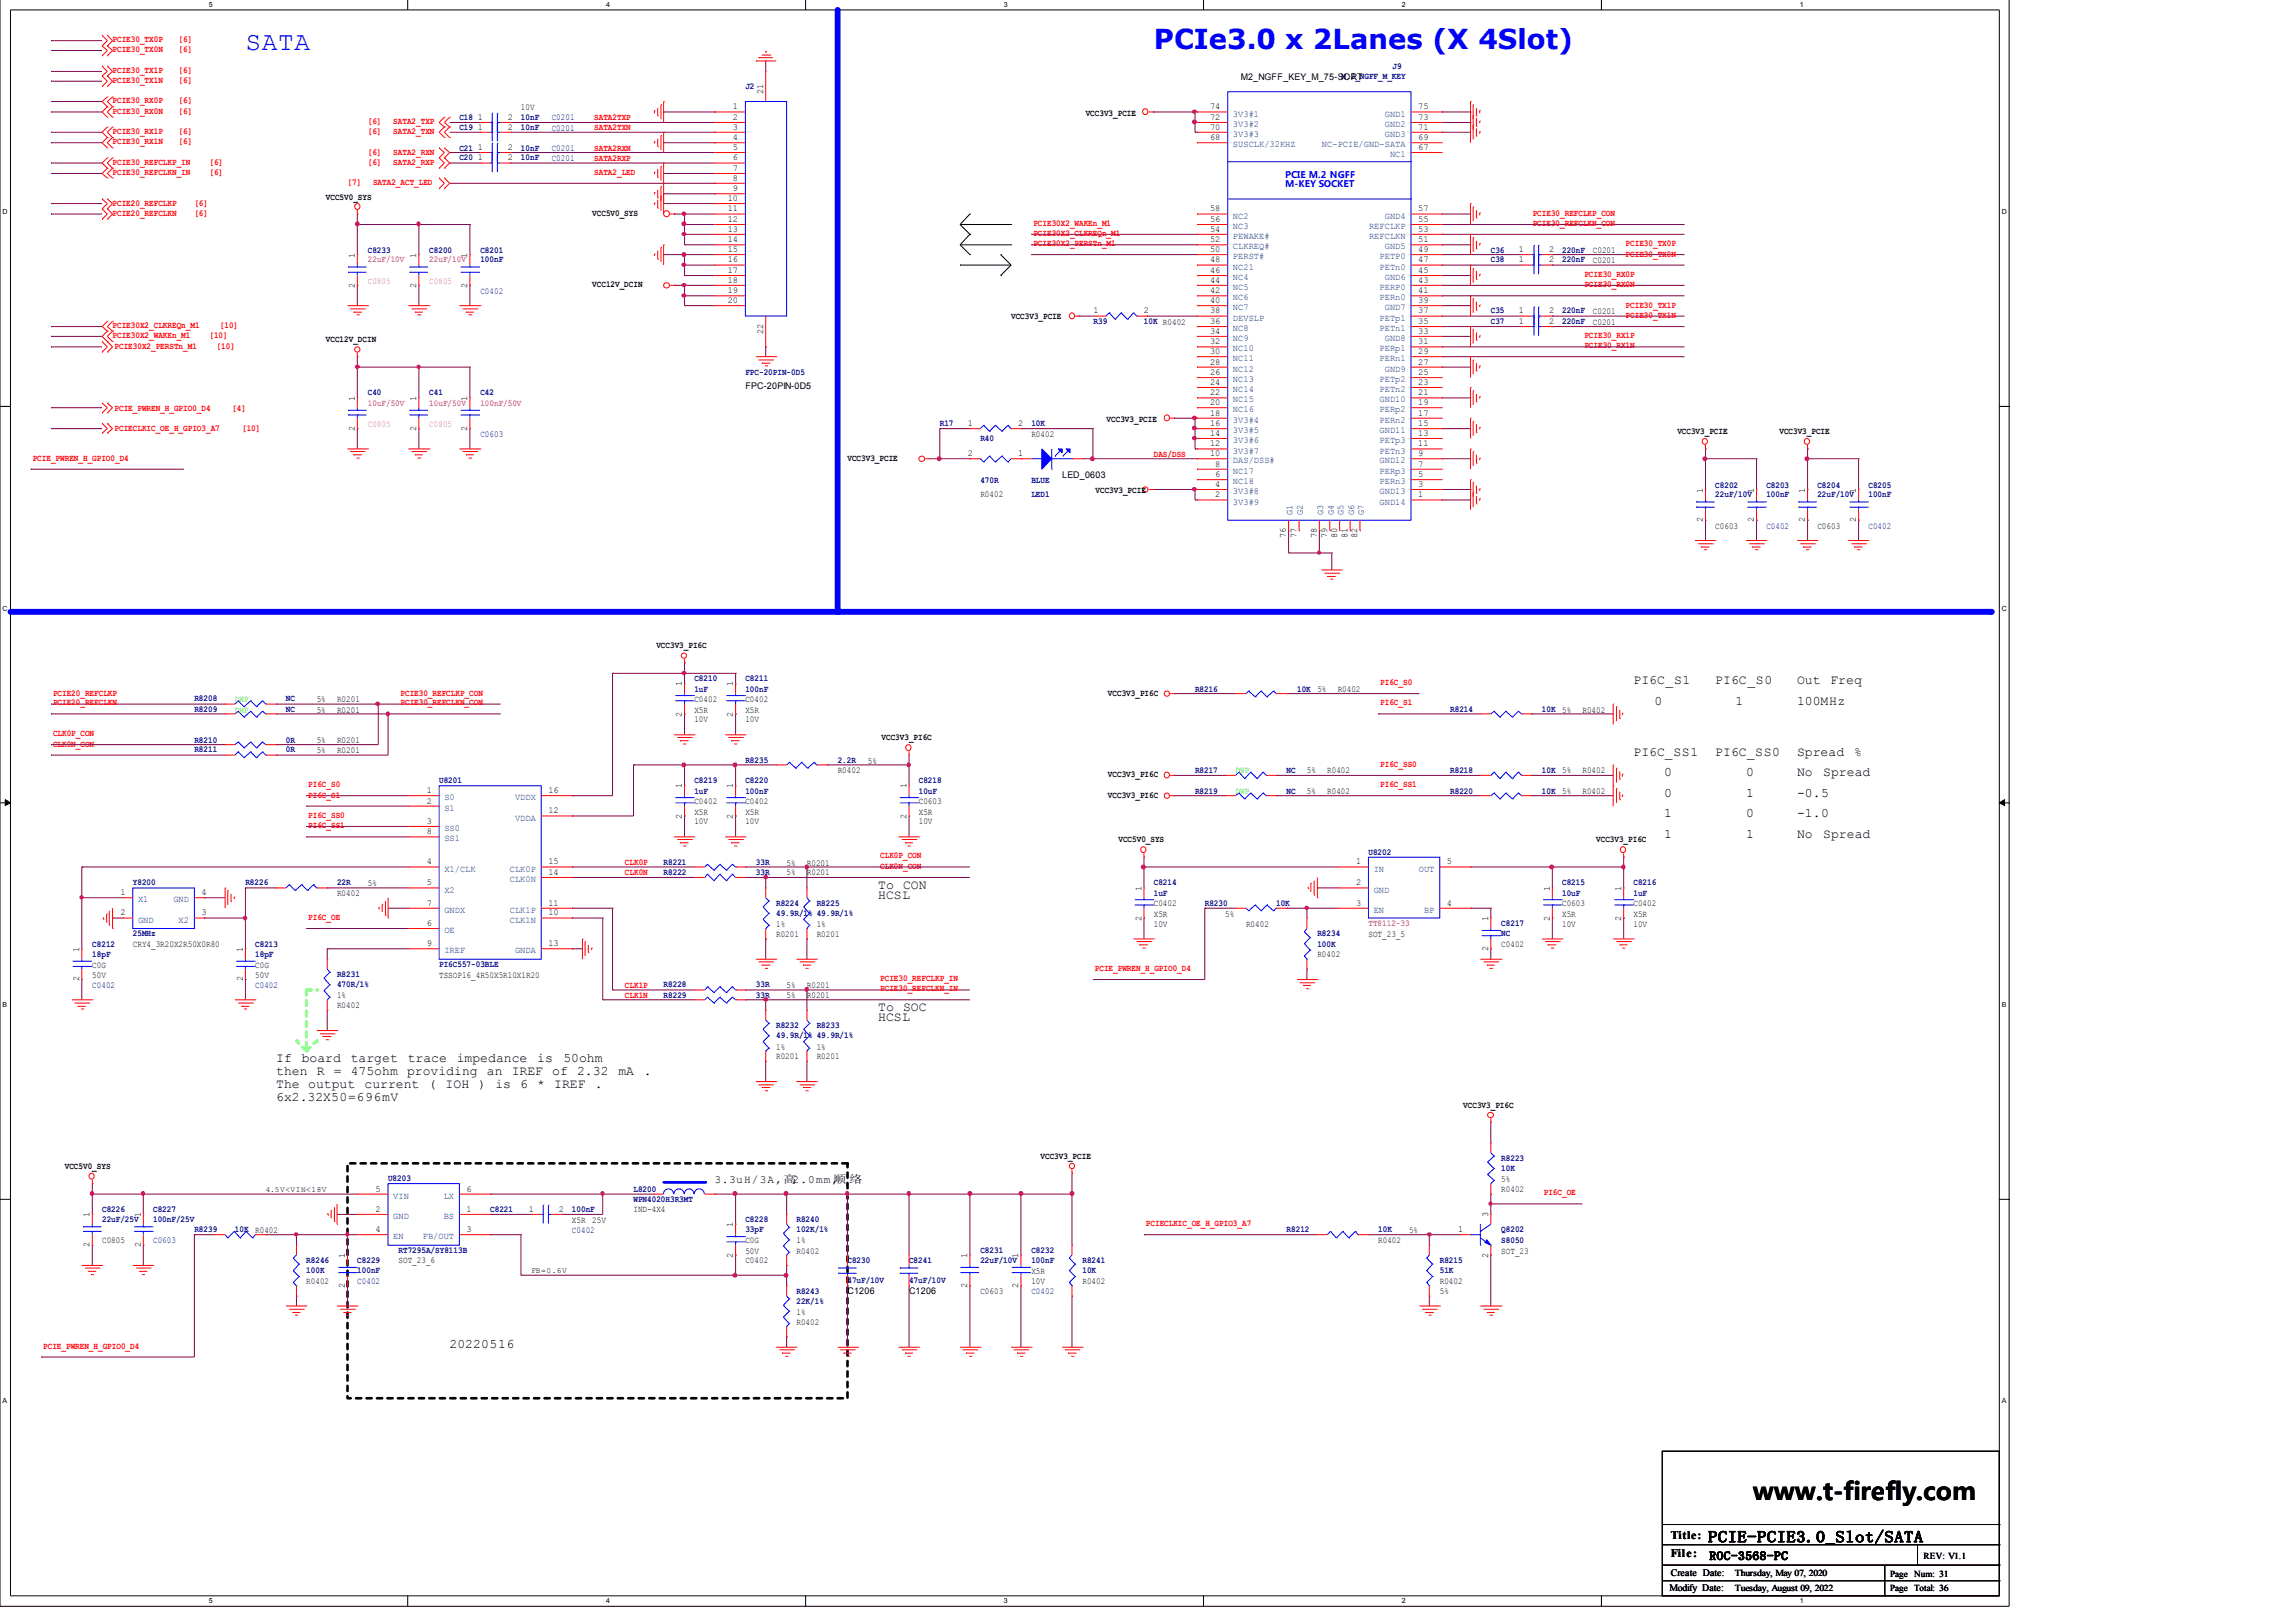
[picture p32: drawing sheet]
<svg xmlns="http://www.w3.org/2000/svg" width="297mm" height="210mm" viewBox="0 0 297 210" stroke-linecap="round" stroke-linejoin="round" font-family="sans-serif">
<defs><g id="words">
<text font-size="3.6" fill="#00f" x="149.3" y="6.3">PCIe3.0 x 2Lanes (X 4Slot)</text>
<text font-size="3.4" fill="#00f" x="31.7" y="6.5">SATA</text>
<text font-size="3.1" x="226.8" y="194.1">www.t-firefly.com</text>
<text font-size="2" x="221" y="199.6">PCIE-PCIE3.0_Slot/SATA</text>
<g font-size="1.7">
<text x="211.3" y="88.6">PI6C_S1</text>
<text x="221.9" y="88.6">PI6C_S0</text>
<text x="232.5" y="88.6">Out</text>
<text x="236.8" y="88.6">Freq</text>
<text x="214" y="91.2">0</text>
<text x="224.5" y="91.2">1</text>
<text x="232.5" y="91.2">100MHz</text>
<text x="211.3" y="97.8">PI6C_SS1</text>
<text x="215.3" y="100.4">0</text>
<text x="221.9" y="97.8">PI6C_SS0</text>
<text x="225.9" y="100.4">0</text>
<text x="232.5" y="97.8">Spread</text>
<text x="232.5" y="100.4">No</text>
<text x="235.9" y="100.4">Spread</text>
<text x="239.9" y="97.8">%</text>
<text x="215.3" y="103.1">0</text>
<text x="215.3" y="105.8">1</text>
<text x="225.9" y="103.1">1</text>
<text x="225.9" y="105.8">0</text>
<text x="232.5" y="103.1">-0.5</text>
<text x="232.5" y="105.8">-1.0</text>
<text x="215.3" y="108.4">1</text>
<text x="225.9" y="108.4">1</text>
<text x="232.5" y="108.4">No</text>
<text x="235.9" y="108.4">Spread</text>
<text x="113.6" y="115">To CON</text>
<text x="113.6" y="116.3">HCSL</text>
<text x="113.6" y="130.8">To SOC</text>
<text x="35.7" y="137.4">If</text>
<text x="39" y="137.4">board</text>
<text x="45.4" y="137.4">target</text>
<text x="52.7" y="137.4">trace</text>
<text x="59.1" y="137.4">impedance</text>
<text x="69.5" y="137.4">is</text>
<text x="72.9" y="137.4">50ohm</text>
<text x="113.6" y="132.2">HCSL</text>
<text x="35.7" y="139.1">then R = 475ohm providing an IREF of 2.32</text>
<text x="35.7" y="140.8">The output current ( IOH ) is 6 * IREF .</text>
<text x="35.7" y="142.5">6x2.32X50=696mV</text>
<text x="80" y="139.1">mA</text>
<text x="83.3" y="139.1">.</text>
<text x="58.2" y="174.4">20220516</text>
</g>
<g font-size="1.5">
<text x="216.2" y="199.2">Title:</text>
<text x="216.2" y="201.5">File:</text>
<text x="221.1" y="201.9">ROC-3568-PC</text>
</g>
<g font-size="1.4">
<text x="92.5" y="153.1">3.3uH/3A,高2.0mm,</text>
<text x="107.8" y="153.1">顺</text>
<text x="109.9" y="153.1">络</text>
</g>
<g font-size="1.3">
<text x="216.2" y="204">Create Date:</text>
<text x="216" y="205.9">Modify Date:</text>
</g>
<g font-size="1.2" fill="#f00">
<text x="14.6" y="5.4">PCIE30_TX0P</text>
<text x="23.1" y="5.4">[6]</text>
<text x="14.6" y="6.8">PCIE30_TX0N</text>
<text x="14.6" y="9.4">PCIE30_TX1P</text>
<text x="14.6" y="10.8">PCIE30_TX1N</text>
<text x="23.1" y="6.8">[6]</text>
<text x="23.1" y="9.4">[6]</text>
<text x="23.1" y="10.8">[6]</text>
<text x="14.6" y="13.4">PCIE30_RX0P</text>
<text x="14.6" y="14.7">PCIE30_RX0N</text>
<text x="14.6" y="17.4">PCIE30_RX1P</text>
<text x="23.1" y="13.4">[6]</text>
<text x="23.1" y="14.7">[6]</text>
<text x="23.1" y="17.4">[6]</text>
<text x="47.6" y="16">[6]</text>
<text x="47.6" y="17.4">[6]</text>
<text x="50.9" y="16">SATA2_TXP</text>
<text x="50.9" y="17.4">SATA2_TXN</text>
<text x="76.9" y="16.9">SATA2TXN</text>
<text x="76.9" y="15.6">SATA2TXP</text>
<text x="14.6" y="21.4">PCIE30_REFCLKP_IN</text>
<text x="14.6" y="22.6">PCIE30_REFCLKN_IN</text>
<text x="14.6" y="18.6">PCIE30_RX1N</text>
<text x="23.1" y="18.6">[6]</text>
<text x="27.1" y="21.4">[6]</text>
<text x="27.1" y="22.6">[6]</text>
<text x="45" y="24">[7]</text>
<text x="47.6" y="21.4">[6]</text>
<text x="47.6" y="20">[6]</text>
<text x="48.3" y="24">SATA2_ACT_LED</text>
<text x="50.9" y="21.4">SATA2_RXP</text>
<text x="50.9" y="20">SATA2_RXN</text>
<text x="76.9" y="20.8">SATA2RXP</text>
<text x="76.9" y="19.5">SATA2RXN</text>
<text x="76.9" y="22.6">SATA2_LED</text>
<text x="14.6" y="26.6">PCIE20_REFCLKP</text>
<text x="14.6" y="28">PCIE20_REFCLKN</text>
<text x="25.1" y="26.6">[6]</text>
<text x="25.1" y="28">[6]</text>
<text x="133.7" y="29.2">PCIE30X2_WAKEn_M1</text>
<text x="198.3" y="28">PCIE30_REFCLKP_CON</text>
<text x="198.3" y="29.2">PCIE30_REFCLKN_CON</text>
<text x="133.7" y="30.6">PCIE30X2_CLKREQn_M1</text>
<text x="133.7" y="31.8">PCIE30X2_PERSTn_M1</text>
<text x="205" y="35.8">PCIE30_RX0P</text>
<text x="210.3" y="31.8">PCIE30_TX0P</text>
<text x="210.3" y="33.2">PCIE30_TX0N</text>
<text x="205" y="37.2">PCIE30_RX0N</text>
<text x="210.3" y="39.8">PCIE30_TX1P</text>
<text x="210.3" y="41.2">PCIE30_TX1N</text>
<text x="14.6" y="42.4">PCIE30X2_CLKREQn_M1</text>
<text x="14.6" y="43.8">PCIE30X2_WAKEn_M1</text>
<text x="14.8" y="45.2">PCIE30X2_PERSTn_M1</text>
<text x="27.1" y="43.8">[10]</text>
<text x="28" y="45.2">[10]</text>
<text x="28.4" y="42.4">[10]</text>
<text x="205" y="45.1">PCIE30_RX1N</text>
<text x="205" y="43.8">PCIE30_RX1P</text>
<text x="14.8" y="53.2">PCIE_PWREN_H_GPIO0_D4</text>
<text x="30.1" y="53.2">[4]</text>
<text x="4.2" y="59.6">PCIE_PWREN_H_GPIO0_D4</text>
<text x="14.8" y="55.8">PCIECLKIC_OE_H_GPIO3_A7</text>
<text x="31.3" y="55.8">[10]</text>
<text x="149.3" y="59.1">DAS/DSS</text>
<text x="178.6" y="88.7">PI6C_S0</text>
<text x="6.9" y="90">PCIE20_REFCLKP</text>
<text x="6.9" y="91.3">PCIE20_REFCLKN</text>
<text x="6.9" y="95.3">CLK0P_CON</text>
<text x="51.8" y="90">PCIE30_REFCLKP_CON</text>
<text x="51.8" y="91.3">PCIE30_REFCLKN_CON</text>
<text x="178.6" y="91.3">PI6C_S1</text>
<text x="6.9" y="96.6">CLK0N_CON</text>
<text x="39.9" y="101.9">PI6C_S0</text>
<text x="178.6" y="99.2">PI6C_SS0</text>
<text x="178.6" y="101.9">PI6C_SS1</text>
<text x="39.9" y="103.2">PI6C_S1</text>
<text x="39.9" y="105.8">PI6C_SS0</text>
<text x="39.9" y="107.2">PI6C_SS1</text>
<text x="80.9" y="111.9">CLK0P</text>
<text x="80.9" y="113.3">CLK0N</text>
<text x="113.9" y="112.5">CLK0N_CON</text>
<text x="113.9" y="111.1">CLK0P_CON</text>
<text x="39.9" y="119.1">PI6C_OE</text>
<text x="141.6" y="125.7">PCIE_PWREN_H_GPIO0_D4</text>
<text x="80.9" y="129.1">CLK1N</text>
<text x="80.9" y="127.9">CLK1P</text>
<text x="113.9" y="127">PCIE30_REFCLKP_IN</text>
<text x="113.9" y="128.3">PCIE30_REFCLKN_IN</text>
<text x="199.7" y="154.7">PI6C_OE</text>
<text x="148.3" y="158.7">PCIECLKIC_OE_H_GPIO3_A7</text>
<text x="5.6" y="174.5">PCIE_PWREN_H_GPIO0_D4</text>
</g>
<g font-size="1.2" fill="#000080">
<text x="96.4" y="11.5">J2</text>
<text x="173.6" y="10.3">M.2_NGFF_M_KEY</text>
<text x="180.2" y="8.9">J9</text>
<text x="59.4" y="15.5">C18</text>
<text x="59.4" y="16.9">C19</text>
<text x="67.4" y="15.5">10nF</text>
<text x="67.4" y="16.9">10nF</text>
<text x="71.4" y="15.6">C0201</text>
<text x="71.4" y="16.9">C0201</text>
<text x="59.4" y="20.8">C20</text>
<text x="59.4" y="19.5">C21</text>
<text x="67.4" y="20.8">10nF</text>
<text x="67.4" y="19.5">10nF</text>
<text x="71.4" y="20.8">C0201</text>
<text x="71.4" y="19.6">C0201</text>
<text x="47.6" y="32.7">C8233</text>
<text x="55.5" y="32.7">C8200</text>
<text x="62.1" y="32.7">C8201</text>
<text x="62.1" y="34">100nF</text>
<text x="192.9" y="34">C38</text>
<text x="192.9" y="32.7">C36</text>
<text x="202.1" y="34">220nF</text>
<text x="202.1" y="32.7">220nF</text>
<text x="62.1" y="38">C0402</text>
<text x="141.5" y="41.9">R39</text>
<text x="148" y="41.9">10K R0402</text>
<text x="192.9" y="40.6">C35</text>
<text x="192.9" y="41.9">C37</text>
<text x="202.1" y="40.6">220nF</text>
<text x="202.1" y="41.9">220nF</text>
<text x="47.6" y="51.2">C40</text>
<text x="55.5" y="51.2">C41</text>
<text x="62.1" y="51.2">C42</text>
<text x="96.4" y="48.5">FPC-20PIN-0D5</text>
<text x="62.1" y="56.6">C0603</text>
<text x="121.6" y="55.1">R17</text>
<text x="126.8" y="57.1">R40</text>
<text x="133.4" y="55.1">10K</text>
<text x="126.8" y="62.5">470R</text>
<text x="133.4" y="64.4">LED1</text>
<text x="133.4" y="62.5">BLUE</text>
<text x="221.9" y="63.1">C8202</text>
<text x="221.9" y="64.4">22uF/10V</text>
<text x="228.5" y="63.1">C8203</text>
<text x="228.5" y="64.4">100nF</text>
<text x="235.1" y="63.1">C8204</text>
<text x="235.1" y="64.4">22uF/10V</text>
<text x="241.7" y="63.1">C8205</text>
<text x="241.7" y="64.4">100nF</text>
<text x="228.5" y="68.4">C0402</text>
<text x="241.7" y="68.4">C0402</text>
<text x="89.8" y="88.2">C8210</text>
<text x="89.8" y="89.5">1uF</text>
<text x="96.4" y="88.2">C8211</text>
<text x="96.4" y="89.5">100nF</text>
<text x="154.6" y="89.5">R8216</text>
<text x="167.8" y="89.5">10K</text>
<text x="25.1" y="90.8">R8208</text>
<text x="25.1" y="92.1">R8209</text>
<text x="37" y="90.8">NC</text>
<text x="37" y="92.1">NC</text>
<text x="187.6" y="92.1">R8214</text>
<text x="199.5" y="92.1">10K</text>
<text x="25.1" y="96.1">R8210</text>
<text x="25.1" y="97.4">R8211</text>
<text x="37" y="96.1">0R</text>
<text x="37" y="97.4">0R</text>
<text x="56.8" y="101.4">U8201</text>
<text x="89.8" y="101.4">C8219</text>
<text x="96.4" y="101.4">C8220</text>
<text x="96.4" y="98.7">R8235</text>
<text x="108.4" y="98.7">2.2R</text>
<text x="118.9" y="101.4">C8218</text>
<text x="154.6" y="100">R8217</text>
<text x="166.5" y="100">NC</text>
<text x="187.6" y="100">R8218</text>
<text x="199.5" y="100">10K</text>
<text x="89.8" y="102.7">1uF</text>
<text x="96.4" y="102.7">100nF</text>
<text x="118.9" y="102.7">10uF</text>
<text x="154.6" y="102.7">R8219</text>
<text x="166.5" y="102.7">NC</text>
<text x="187.6" y="102.7">R8220</text>
<text x="199.5" y="102.7">10K</text>
<text x="85.9" y="111.9">R8221</text>
<text x="85.9" y="113.2">R8222</text>
<text x="97.8" y="111.9">33R</text>
<text x="97.8" y="113.2">33R</text>
<text x="177" y="110.6">U8202</text>
<text x="17.2" y="114.6">Y8200</text>
<text x="31.7" y="114.6">R8226</text>
<text x="43.6" y="114.6">22R</text>
<text x="100.4" y="117.2">R8224</text>
<text x="100.4" y="118.5">49.9R/1% 49.9R/1%</text>
<text x="105.7" y="117.2">R8225</text>
<text x="149.3" y="114.6">C8214</text>
<text x="149.3" y="115.9">1uF</text>
<text x="155.9" y="117.2">R8230</text>
<text x="165.1" y="117.2">10K</text>
<text x="194.2" y="119.8">C8217</text>
<text x="202.1" y="114.6">C8215</text>
<text x="202.1" y="115.9">10uF</text>
<text x="211.3" y="114.6">C8216</text>
<text x="211.3" y="115.9">1uF</text>
<text x="11.9" y="122.5">C8212</text>
<text x="11.9" y="123.8">18pF</text>
<text x="17.2" y="121.2">25MHz</text>
<text x="33" y="122.5">C8213</text>
<text x="33" y="123.8">18pF</text>
<text x="56.8" y="125.2">PI6C557-03BLE</text>
<text x="170.4" y="121.2">R8234</text>
<text x="170.4" y="122.5">100K</text>
<text x="194.2" y="121.2">NC</text>
<text x="11.9" y="127.9">C0402</text>
<text x="33" y="127.9">C0402</text>
<text x="43.6" y="126.4">R8231</text>
<text x="43.6" y="127.8">470R/1%</text>
<text x="85.9" y="129.1">R8229</text>
<text x="85.9" y="127.8">R8228</text>
<text x="97.8" y="129.1">33R</text>
<text x="97.8" y="127.8">33R</text>
<text x="100.4" y="133">R8232</text>
<text x="100.4" y="134.4">49.9R/1% 49.9R/1%</text>
<text x="105.7" y="133">R8233</text>
<text x="50.2" y="152.8">U8203</text>
<text x="82" y="154.2">L8200</text>
<text x="82" y="155.5">WPN4020H3R3MT</text>
<text x="194.2" y="150.2">R8223</text>
<text x="194.2" y="151.6">10K</text>
<text x="13.2" y="156.8">C8226</text>
<text x="13.2" y="158.2">22uF/25V</text>
<text x="19.8" y="156.8">C8227</text>
<text x="19.8" y="158.2">100nF/25V</text>
<text x="19.8" y="160.9">C0603</text>
<text x="25.1" y="159.4">R8239</text>
<text x="30.4" y="159.4">10K</text>
<text x="63.4" y="156.8">C8221</text>
<text x="74" y="156.8">100nF</text>
<text x="74" y="159.5">C0402</text>
<text x="96.4" y="158.2">C8228</text>
<text x="96.4" y="159.4">33pF</text>
<text x="103" y="158.2">R8240</text>
<text x="103" y="159.4">102K/1%</text>
<text x="166.5" y="159.4">R8212</text>
<text x="178.3" y="159.4">10K</text>
<text x="194.2" y="159.4">Q8202</text>
<text x="194.2" y="160.8">S8050</text>
<text x="39.6" y="163.4">R8246</text>
<text x="39.6" y="164.8">100K</text>
<text x="46.2" y="163.4">C8229</text>
<text x="46.2" y="164.8">100nF</text>
<text x="46.2" y="166.1">C0402</text>
<text x="51.6" y="162.2">RT7295A/SY8113B</text>
<text x="103" y="167.4">R8243</text>
<text x="109.6" y="163.4">C8230</text>
<text x="109.6" y="166">47uF/10V</text>
<text x="117.6" y="163.4">C8241</text>
<text x="117.6" y="166">47uF/10V</text>
<text x="126.8" y="162.2">C8231</text>
<text x="126.8" y="163.4">22uF/10V</text>
<text x="133.4" y="162.2">C8232</text>
<text x="133.4" y="163.4">100nF</text>
<text x="133.4" y="167.5">C0402</text>
<text x="140" y="163.4">R8241</text>
<text x="140" y="164.8">10K</text>
<text x="186.3" y="163.4">R8215</text>
<text x="186.3" y="164.8">51K</text>
<text x="103" y="168.8">22K/1%</text>
</g>
<g font-size="1.2">
<text x="160.5" y="10.3">M2_NGFF_KEY_M_75-SORT</text>
<text x="61.8" y="15.5">1</text>
<text x="61.8" y="16.8">1</text>
<text x="65.7" y="15.5">2</text>
<text x="65.7" y="16.8">2</text>
<text x="67.4" y="14.2">10V</text>
<text x="94.8" y="14.2">1</text>
<text x="94.8" y="15.5">2</text>
<text x="94.8" y="16.8">3</text>
<text x="98.7" y="12.2" transform="rotate(-90 98.7 12.2)">21</text>
<text x="140.5" y="15">VCC3V3_PCIE</text>
<text x="156.5" y="16.8">70</text>
<text x="156.5" y="15.5">72</text>
<text x="156.5" y="14.2">74</text>
<text x="183.5" y="16.8">71</text>
<text x="183.5" y="14.2">75</text>
<text x="183.5" y="15.5">73</text>
<text x="61.8" y="20.8">1</text>
<text x="61.8" y="19.4">1</text>
<text x="65.7" y="20.8">2</text>
<text x="65.7" y="19.4">2</text>
<text x="94.8" y="18.1">4</text>
<text x="94.8" y="19.4">5</text>
<text x="94.8" y="20.8">6</text>
<text x="94.8" y="22.1">7</text>
<text x="94.8" y="23.4">8</text>
<text x="156.5" y="18.1">68</text>
<text x="183.5" y="19.4">67</text>
<text x="183.5" y="18.1">69</text>
<text x="42.2" y="25.8">VCC5V0_SYS</text>
<text x="76.6" y="28">VCC5V0_SYS</text>
<text x="94.1" y="26">10</text>
<text x="94.1" y="27.4">11</text>
<text x="94.1" y="28.7">12</text>
<text x="94.1" y="30">13</text>
<text x="94.8" y="24.7">9</text>
<text x="156.5" y="30">54</text>
<text x="156.5" y="28.7">56</text>
<text x="156.5" y="27.4">58</text>
<text x="183.5" y="30">53</text>
<text x="183.5" y="28.7">55</text>
<text x="183.5" y="27.4">57</text>
<text x="45.9" y="33.4" transform="rotate(-90 45.9 33.4)">1</text>
<text x="53.8" y="33.4" transform="rotate(-90 53.8 33.4)">1</text>
<text x="60.5" y="33.4" transform="rotate(-90 60.5 33.4)">1</text>
<text x="94.1" y="31.3">14</text>
<text x="94.1" y="32.6">15</text>
<text x="94.1" y="34">16</text>
<text x="94.1" y="35.3">17</text>
<text x="156.5" y="35.3">46</text>
<text x="156.5" y="34">48</text>
<text x="156.5" y="32.6">50</text>
<text x="156.5" y="31.3">52</text>
<text x="183.5" y="35.3">45</text>
<text x="183.5" y="34">47</text>
<text x="183.5" y="32.6">49</text>
<text x="183.5" y="31.3">51</text>
<text x="196.5" y="34">1</text>
<text x="196.5" y="32.6">1</text>
<text x="200.4" y="34">2</text>
<text x="200.4" y="32.6">2</text>
<text x="206.1" y="34.1">C0201</text>
<text x="206.1" y="32.8">C0201</text>
<text x="45.9" y="37.3" transform="rotate(-90 45.9 37.3)">2</text>
<text x="53.8" y="37.3" transform="rotate(-90 53.8 37.3)">2</text>
<text x="60.5" y="37.3" transform="rotate(-90 60.5 37.3)">2</text>
<text x="76.6" y="37.2">VCC12V_DCIN</text>
<text x="94.1" y="36.6">18</text>
<text x="94.1" y="37.9">19</text>
<text x="94.1" y="39.2">20</text>
<text x="130.8" y="41.2">VCC3V3_PCIE</text>
<text x="141.5" y="40.6">1</text>
<text x="148" y="40.6">2</text>
<text x="156.5" y="41.9">36</text>
<text x="156.5" y="40.6">38</text>
<text x="156.5" y="39.2">40</text>
<text x="156.5" y="37.9">42</text>
<text x="156.5" y="36.6">44</text>
<text x="183.5" y="41.9">35</text>
<text x="183.5" y="40.6">37</text>
<text x="183.5" y="39.2">39</text>
<text x="183.5" y="37.9">41</text>
<text x="183.5" y="36.6">43</text>
<text x="196.5" y="40.6">1</text>
<text x="196.5" y="41.9">1</text>
<text x="200.4" y="40.6">2</text>
<text x="200.4" y="41.9">2</text>
<text x="206.1" y="40.7">C0201</text>
<text x="42.2" y="44.3">VCC12V_DCIN</text>
<text x="98.7" y="43.2" transform="rotate(-90 98.7 43.2)">22</text>
<text x="156.5" y="47.2">28</text>
<text x="156.5" y="45.8">30</text>
<text x="156.5" y="44.5">32</text>
<text x="156.5" y="43.2">34</text>
<text x="183.5" y="44.5">31</text>
<text x="183.5" y="45.8">29</text>
<text x="183.5" y="43.2">33</text>
<text x="183.5" y="47.2">27</text>
<text x="206.1" y="42">C0201</text>
<text x="45.9" y="51.8" transform="rotate(-90 45.9 51.8)">1</text>
<text x="53.8" y="51.8" transform="rotate(-90 53.8 51.8)">1</text>
<text x="60.5" y="51.8" transform="rotate(-90 60.5 51.8)">1</text>
<text x="96.4" y="50.3">FPC-20PIN-0D5</text>
<text x="156.5" y="53.8">18</text>
<text x="156.5" y="52.4">20</text>
<text x="156.5" y="51.2">22</text>
<text x="156.5" y="49.8">24</text>
<text x="156.5" y="48.5">26</text>
<text x="183.5" y="53.8">17</text>
<text x="183.5" y="52.4">19</text>
<text x="183.5" y="51.2">21</text>
<text x="183.5" y="49.8">23</text>
<text x="183.5" y="48.5">25</text>
<text x="45.9" y="55.7" transform="rotate(-90 45.9 55.7)">2</text>
<text x="53.8" y="55.7" transform="rotate(-90 53.8 55.7)">2</text>
<text x="60.5" y="55.7" transform="rotate(-90 60.5 55.7)">2</text>
<text x="109.6" y="59.6">VCC3V3_PCIE</text>
<text x="125.2" y="59">2</text>
<text x="125.2" y="55.1">1</text>
<text x="131.7" y="59">1</text>
<text x="131.7" y="55.1">2</text>
<text x="133.4" y="56.6">R0402</text>
<text x="143.2" y="54.6">VCC3V3_PCIE</text>
<text x="156.5" y="59">10</text>
<text x="156.5" y="57.8">12</text>
<text x="156.5" y="56.4">14</text>
<text x="156.5" y="55.1">16</text>
<text x="183.5" y="59">9</text>
<text x="183.5" y="57.8">11</text>
<text x="183.5" y="56.4">13</text>
<text x="183.5" y="55.1">15</text>
<text x="217" y="56.1">VCC3V3_PCIE</text>
<text x="230.2" y="56.1">VCC3V3_PCIE</text>
<text x="126.8" y="64.4">R0402</text>
<text x="137.4" y="61.8">LED_0603</text>
<text x="141.7" y="63.9">VCC3V3_PCIE</text>
<text x="157.2" y="64.4">2</text>
<text x="157.2" y="63">4</text>
<text x="157.2" y="61.7">6</text>
<text x="157.2" y="60.4">8</text>
<text x="183.5" y="64.4">1</text>
<text x="183.5" y="63">3</text>
<text x="183.5" y="61.7">5</text>
<text x="183.5" y="60.4">7</text>
<text x="220.3" y="63.8" transform="rotate(-90 220.3 63.8)">1</text>
<text x="226.9" y="63.8" transform="rotate(-90 226.9 63.8)">1</text>
<text x="233.5" y="63.8" transform="rotate(-90 233.5 63.8)">1</text>
<text x="240.1" y="63.8" transform="rotate(-90 240.1 63.8)">1</text>
<text x="166.4" y="69.6" transform="rotate(-90 166.4 69.6)">76</text>
<text x="167.7" y="69.6" transform="rotate(-90 167.7 69.6)">77</text>
<text x="170.3" y="69.6" transform="rotate(-90 170.3 69.6)">78</text>
<text x="171.7" y="69.6" transform="rotate(-90 171.7 69.6)">79</text>
<text x="173" y="69.6" transform="rotate(-90 173 69.6)">80</text>
<text x="174.3" y="69.6" transform="rotate(-90 174.3 69.6)">81</text>
<text x="175.6" y="69.6" transform="rotate(-90 175.6 69.6)">82</text>
<text x="220.3" y="67.6" transform="rotate(-90 220.3 67.6)">2</text>
<text x="221.9" y="68.4">C0603</text>
<text x="226.9" y="67.6" transform="rotate(-90 226.9 67.6)">2</text>
<text x="233.5" y="67.6" transform="rotate(-90 233.5 67.6)">2</text>
<text x="235.1" y="68.4">C0603</text>
<text x="240.1" y="67.6" transform="rotate(-90 240.1 67.6)">2</text>
<text x="84.9" y="83.9">VCC3V3_PI6C</text>
<text x="88.2" y="88.8" transform="rotate(-90 88.2 88.8)">1</text>
<text x="94.8" y="88.8" transform="rotate(-90 94.8 88.8)">1</text>
<text x="170.4" y="89.6">5%</text>
<text x="173.1" y="89.6">R0402</text>
<text x="41" y="90.9">5%</text>
<text x="41" y="92.2">5%</text>
<text x="43.6" y="90.9">R0201</text>
<text x="43.6" y="92.2">R0201</text>
<text x="88.2" y="92.7" transform="rotate(-90 88.2 92.7)">2</text>
<text x="89.8" y="90.9">C0402</text>
<text x="89.8" y="92.2">X5R</text>
<text x="89.8" y="93.5">10V</text>
<text x="94.8" y="92.7" transform="rotate(-90 94.8 92.7)">2</text>
<text x="96.4" y="90.9">C0402</text>
<text x="96.4" y="92.2">X5R</text>
<text x="96.4" y="93.5">10V</text>
<text x="114" y="95.8">VCC3V3_PI6C</text>
<text x="143.3" y="90">VCC3V3_PI6C</text>
<text x="202.1" y="92.2">5%</text>
<text x="204.7" y="92.2">R0402</text>
<text x="41" y="96.2">5%</text>
<text x="41" y="97.5">5%</text>
<text x="43.6" y="96.2">R0201</text>
<text x="43.6" y="97.5">R0201</text>
<text x="108.4" y="100.1">R0402</text>
<text x="112.3" y="98.8">5%</text>
<text x="143.3" y="100.6">VCC3V3_PI6C</text>
<text x="169.1" y="100.1">5%</text>
<text x="171.7" y="100.1">R0402</text>
<text x="202.1" y="100.1">5%</text>
<text x="204.7" y="100.1">R0402</text>
<text x="55.2" y="102.6">1</text>
<text x="55.2" y="104">2</text>
<text x="55.2" y="106.6">3</text>
<text x="55.2" y="108">8</text>
<text x="71" y="102.6">16</text>
<text x="71" y="105.3">12</text>
<text x="88.2" y="105.9" transform="rotate(-90 88.2 105.9)">2</text>
<text x="88.2" y="102" transform="rotate(-90 88.2 102)">1</text>
<text x="89.8" y="104.1">C0402</text>
<text x="89.8" y="105.4">X5R</text>
<text x="89.8" y="106.7">10V</text>
<text x="94.8" y="105.9" transform="rotate(-90 94.8 105.9)">2</text>
<text x="94.8" y="102" transform="rotate(-90 94.8 102)">1</text>
<text x="96.4" y="104.1">C0402</text>
<text x="96.4" y="105.4">X5R</text>
<text x="96.4" y="106.7">10V</text>
<text x="117.3" y="105.9" transform="rotate(-90 117.3 105.9)">2</text>
<text x="117.3" y="102" transform="rotate(-90 117.3 102)">1</text>
<text x="118.9" y="104.1">C0603</text>
<text x="118.9" y="105.4">X5R</text>
<text x="118.9" y="106.7">10V</text>
<text x="143.3" y="103.2">VCC3V3_PI6C</text>
<text x="169.1" y="102.8">5%</text>
<text x="171.7" y="102.8">R0402</text>
<text x="202.1" y="102.8">5%</text>
<text x="204.7" y="102.8">R0402</text>
<text x="55.2" y="111.9">4</text>
<text x="71" y="111.9">15</text>
<text x="71" y="113.2">14</text>
<text x="101.8" y="112">5%</text>
<text x="101.8" y="113.3">5%</text>
<text x="104.4" y="112">R0201</text>
<text x="104.4" y="113.3">R0201</text>
<text x="144.7" y="109">VCC5V0_SYS</text>
<text x="175.4" y="111.9">1</text>
<text x="187.2" y="111.9">5</text>
<text x="206.5" y="109">VCC3V3_PI6C</text>
<text x="15.6" y="115.8">1</text>
<text x="15.6" y="118.5">2</text>
<text x="26.1" y="118.5">3</text>
<text x="26.1" y="115.8">4</text>
<text x="43.6" y="116">R0402</text>
<text x="47.6" y="114.7">5%</text>
<text x="55.2" y="114.6">5</text>
<text x="55.2" y="117.2">7</text>
<text x="55.2" y="119.8">6</text>
<text x="71" y="118.5">10</text>
<text x="71" y="117.2">11</text>
<text x="100.4" y="119.9">1%</text>
<text x="105.7" y="119.9">1%</text>
<text x="147.7" y="119.1" transform="rotate(-90 147.7 119.1)">2</text>
<text x="147.7" y="115.2" transform="rotate(-90 147.7 115.2)">1</text>
<text x="149.3" y="117.3">C0402</text>
<text x="149.3" y="118.6">X5R</text>
<text x="149.3" y="119.9">10V</text>
<text x="158.5" y="118.6">5%</text>
<text x="161.2" y="119.9">R0402</text>
<text x="175.4" y="114.6">2</text>
<text x="175.4" y="117.2">3</text>
<text x="187.2" y="117.2">4</text>
<text x="192.5" y="119.2" transform="rotate(-90 192.5 119.2)">1</text>
<text x="200.5" y="119.1" transform="rotate(-90 200.5 119.1)">2</text>
<text x="200.5" y="115.2" transform="rotate(-90 200.5 115.2)">1</text>
<text x="202.1" y="117.3">C0603</text>
<text x="202.1" y="118.6">X5R</text>
<text x="202.1" y="119.9">10V</text>
<text x="209.7" y="119.1" transform="rotate(-90 209.7 119.1)">2</text>
<text x="209.7" y="115.2" transform="rotate(-90 209.7 115.2)">1</text>
<text x="211.3" y="117.3">C0402</text>
<text x="211.3" y="118.6">X5R</text>
<text x="211.3" y="119.9">10V</text>
<text x="10.2" y="123.2" transform="rotate(-90 10.2 123.2)">1</text>
<text x="11.9" y="125.2">C0G</text>
<text x="17.2" y="122.6">CRY4_3R20X2R50X0R80</text>
<text x="31.4" y="123.2" transform="rotate(-90 31.4 123.2)">1</text>
<text x="33" y="125.2">C0G</text>
<text x="55.2" y="122.4">9</text>
<text x="71" y="122.4">13</text>
<text x="100.4" y="121.3">R0201</text>
<text x="105.7" y="121.3">R0201</text>
<text x="170.4" y="123.9">R0402</text>
<text x="177" y="121.3">SOT_23_5</text>
<text x="192.5" y="123.1" transform="rotate(-90 192.5 123.1)">2</text>
<text x="194.2" y="122.6">C0402</text>
<text x="10.2" y="127" transform="rotate(-90 10.2 127)">2</text>
<text x="11.9" y="126.5">50V</text>
<text x="31.4" y="127" transform="rotate(-90 31.4 127)">2</text>
<text x="33" y="126.5">50V</text>
<text x="43.6" y="130.5">R0402</text>
<text x="43.6" y="129.2">1%</text>
<text x="56.8" y="126.5">TSSOP16_4R50X5R10X1R20</text>
<text x="101.8" y="129.2">5%</text>
<text x="101.8" y="127.9">5%</text>
<text x="104.4" y="129.2">R0201</text>
<text x="104.4" y="127.9">R0201</text>
<text x="100.4" y="137.1">R0201</text>
<text x="100.4" y="135.8">1%</text>
<text x="105.7" y="137.1">R0201</text>
<text x="105.7" y="135.8">1%</text>
<text x="189.3" y="143.4">VCC3V3_PI6C</text>
<text x="134.6" y="150">VCC3V3_PCIE</text>
<text x="8.4" y="151.3">VCC5V0_SYS</text>
<text x="48.6" y="154.2">5</text>
<text x="60.4" y="154.2">6</text>
<text x="194.2" y="154.3">R0402</text>
<text x="194.2" y="152.9">5%</text>
<text x="11.6" y="161.4" transform="rotate(-90 11.6 161.4)">2</text>
<text x="11.6" y="157.5" transform="rotate(-90 11.6 157.5)">1</text>
<text x="13.2" y="160.9">C0805</text>
<text x="18.2" y="161.4" transform="rotate(-90 18.2 161.4)">2</text>
<text x="18.2" y="157.5" transform="rotate(-90 18.2 157.5)">1</text>
<text x="33" y="159.5">R0402</text>
<text x="48.6" y="159.4">4</text>
<text x="48.6" y="156.8">2</text>
<text x="60.4" y="159.4">3</text>
<text x="60.4" y="156.8">1</text>
<text x="68.4" y="156.8">1</text>
<text x="72.3" y="156.8">2</text>
<text x="74" y="158.3">X5R</text>
<text x="76.6" y="158.3">25V</text>
<text x="82" y="156.9">IND-4X4</text>
<text x="94.8" y="158.8" transform="rotate(-90 94.8 158.8)">1</text>
<text x="96.4" y="160.9">C0G</text>
<text x="103" y="160.9">1%</text>
<text x="178.3" y="160.9">R0402</text>
<text x="182.3" y="159.5">5%</text>
<text x="188.6" y="159.4">1</text>
<text x="192.5" y="157.5" transform="rotate(-90 192.5 157.5)">3</text>
<text x="39.6" y="166.1">R0402</text>
<text x="44.6" y="166.6" transform="rotate(-90 44.6 166.6)">2</text>
<text x="44.6" y="162.8" transform="rotate(-90 44.6 162.8)">1</text>
<text x="51.6" y="163.5">SOT_23_6</text>
<text x="94.8" y="162.7" transform="rotate(-90 94.8 162.7)">2</text>
<text x="96.4" y="163.5">C0402</text>
<text x="96.4" y="162.2">50V</text>
<text x="103" y="162.2">R0402</text>
<text x="109.6" y="167.5">C1206</text>
<text x="117.6" y="167.5">C1206</text>
<text x="125.1" y="166.6" transform="rotate(-90 125.1 166.6)">2</text>
<text x="125.1" y="162.8" transform="rotate(-90 125.1 162.8)">1</text>
<text x="126.8" y="167.5">C0603</text>
<text x="131.7" y="166.6" transform="rotate(-90 131.7 166.6)">2</text>
<text x="131.7" y="162.8" transform="rotate(-90 131.7 162.8)">1</text>
<text x="133.4" y="164.9">X5R</text>
<text x="133.4" y="166.1">10V</text>
<text x="140" y="166.1">R0402</text>
<text x="186.3" y="166.1">R0402</text>
<text x="186.3" y="167.5">5%</text>
<text x="192.5" y="162.7" transform="rotate(-90 192.5 162.7)">2</text>
<text x="194.2" y="162.2">SOT_23</text>
<text x="103" y="171.5">R0402</text>
<text x="103" y="170.1">1%</text>
<text x="224.5" y="204">Thursday, May 07, 2020</text>
<text x="248.8" y="201.7">REV: V1.1</text>
<text x="224.5" y="205.9">Tuesday, August 09, 2022</text>
<text x="244.5" y="204.1">Page Num: 31</text>
<text x="244.5" y="205.9">Page Total: 36</text>
</g>
<g font-size="1.2" fill="#004080">
<text x="159.5" y="17.7">3V3#3</text>
<text x="159.5" y="16.4">3V3#2</text>
<text x="159.5" y="15.1">3V3#1</text>
<text x="179.2" y="17.7">GND3</text>
<text x="179.2" y="15.1">GND1</text>
<text x="179.2" y="16.4">GND2</text>
<text x="159.5" y="19.1">SUSCLK/32KHZ</text>
<text x="171" y="19.1">NC-PCIE/GND-SATA</text>
<text x="179.8" y="20.3">NC1</text>
<text x="159.5" y="29.6">NC3</text>
<text x="159.5" y="28.3">NC2</text>
<text x="177.1" y="29.6">REFCLKP</text>
<text x="179.2" y="28.3">GND4</text>
<text x="159.5" y="34.9">NC21</text>
<text x="159.5" y="33.5">PERST#</text>
<text x="159.5" y="32.3">CLKREQ#</text>
<text x="159.5" y="30.9">PEWAKE#</text>
<text x="177.1" y="30.9">REFCLKN</text>
<text x="178.5" y="34.9">PETn0</text>
<text x="178.5" y="33.5">PETP0</text>
<text x="179.2" y="32.3">GND5</text>
<text x="159.5" y="41.5">DEVSLP</text>
<text x="159.5" y="40.1">NC7</text>
<text x="159.5" y="38.9">NC6</text>
<text x="159.5" y="37.5">NC5</text>
<text x="159.5" y="36.3">NC4</text>
<text x="178.5" y="41.5">PETp1</text>
<text x="178.5" y="38.9">PERn0</text>
<text x="178.5" y="37.5">PERP0</text>
<text x="179.2" y="40.1">GND7</text>
<text x="179.2" y="36.3">GND6</text>
<text x="159.5" y="46.8">NC11</text>
<text x="159.5" y="45.5">NC10</text>
<text x="159.5" y="44.1">NC9</text>
<text x="159.5" y="42.9">NC8</text>
<text x="178.5" y="45.5">PERp1</text>
<text x="178.5" y="46.8">PERn1</text>
<text x="178.5" y="42.9">PETn1</text>
<text x="179.2" y="44.1">GND8</text>
<text x="159.5" y="53.4">NC16</text>
<text x="159.5" y="52.1">NC15</text>
<text x="159.5" y="50.7">NC14</text>
<text x="159.5" y="49.5">NC13</text>
<text x="159.5" y="48.1">NC12</text>
<text x="178.5" y="53.4">PERp2</text>
<text x="178.5" y="52.1">GND10</text>
<text x="178.5" y="50.7">PETn2</text>
<text x="178.5" y="49.5">PETp2</text>
<text x="179.2" y="48.1">GND9</text>
<text x="159.5" y="60">DAS/DSS#</text>
<text x="159.5" y="58.7">3V3#7</text>
<text x="159.5" y="57.3">3V3#6</text>
<text x="159.5" y="56.1">3V3#5</text>
<text x="159.5" y="54.7">3V3#4</text>
<text x="178.5" y="60">GND12</text>
<text x="178.5" y="58.7">PETn3</text>
<text x="178.5" y="57.3">PETp3</text>
<text x="178.5" y="56.1">GND11</text>
<text x="178.5" y="54.7">PERn2</text>
<text x="159.5" y="65.3">3V3#9</text>
<text x="159.5" y="63.9">3V3#8</text>
<text x="159.5" y="62.7">NC18</text>
<text x="159.5" y="61.3">NC17</text>
<text x="178.5" y="65.3">GND14</text>
<text x="178.5" y="63.9">GND13</text>
<text x="178.5" y="62.7">PERn3</text>
<text x="178.5" y="61.3">PERp3</text>
<text x="167.2" y="66.6" transform="rotate(-90 167.2 66.6)">G1</text>
<text x="168.6" y="66.6" transform="rotate(-90 168.6 66.6)">G2</text>
<text x="171.2" y="66.6" transform="rotate(-90 171.2 66.6)">G3</text>
<text x="172.6" y="66.6" transform="rotate(-90 172.6 66.6)">G4</text>
<text x="173.8" y="66.6" transform="rotate(-90 173.8 66.6)">G5</text>
<text x="175.2" y="66.6" transform="rotate(-90 175.2 66.6)">G6</text>
<text x="176.4" y="66.6" transform="rotate(-90 176.4 66.6)">G7</text>
<text x="57.5" y="103.6">S0</text>
<text x="57.5" y="104.9">S1</text>
<text x="57.5" y="107.5">SS0</text>
<text x="66.6" y="103.6">VDDX</text>
<text x="66.6" y="106.2">VDDA</text>
<text x="57.5" y="112.8">X1/CLK</text>
<text x="57.5" y="108.9">SS1</text>
<text x="66" y="112.8">CLK0P</text>
<text x="177.7" y="112.8">IN</text>
<text x="183.6" y="112.8">OUT</text>
<text x="17.9" y="116.8">X1</text>
<text x="17.9" y="119.4">GND</text>
<text x="22.4" y="116.8">GND</text>
<text x="23.1" y="119.4">X2</text>
<text x="57.5" y="115.5">X2</text>
<text x="57.5" y="118.1">GNDX</text>
<text x="66" y="119.4">CLK1N</text>
<text x="66" y="118.1">CLK1P</text>
<text x="66" y="114.1">CLK0N</text>
<text x="177.7" y="115.5">GND</text>
<text x="177.7" y="118.1">EN</text>
<text x="184.2" y="118.1">BP</text>
<text x="57.5" y="120.7">OE</text>
<text x="57.5" y="123.4">IREF</text>
<text x="66.6" y="123.4">GNDA</text>
<text x="50.9" y="155.1">VIN</text>
<text x="57.4" y="155.1">LX</text>
<text x="50.9" y="160.4">EN</text>
<text x="50.9" y="157.7">GND</text>
<text x="54.7" y="160.4">FB/OUT</text>
<text x="57.4" y="157.7">BS</text>
</g>
<g font-size="1.2" fill="#00f">
<text x="166.3" y="23">PCIE M.2 NGFF</text>
<text x="166.3" y="24.2">M-KEY SOCKET</text>
</g>
<g font-size="1.2" fill="#f0f">
<text x="47.6" y="34">22uF/10V</text>
<text x="55.5" y="34">22uF/10V</text>
<text x="47.6" y="36.8">C0805</text>
<text x="55.5" y="36.8">C0805</text>
<text x="47.6" y="52.5">10uF/50V</text>
<text x="55.5" y="52.5">10uF/50V</text>
<text x="62.1" y="52.5">100nF/50V</text>
<text x="47.6" y="55.2">C0805</text>
<text x="55.5" y="55.2">C0805</text>
<text x="177" y="119.8">TT8112-33</text>
</g>
<g font-size="1.2" fill="#0f0">
<text x="30.4" y="90.9">DNP</text>
<text x="30.4" y="92.2">DNP</text>
<text x="159.9" y="100.1">DNP</text>
<text x="159.9" y="102.8">DNP</text>
</g>
<g font-size="1">
<text x="34.4" y="154.2">4.5V&lt;VIN&lt;18V</text>
<text x="68.7" y="164.8">FB=0.6V</text>
</g>
<g font-size=".9">
<text x="27" y=".9">5</text>
<text x="78.4" y=".9">4</text>
<text x="129.9" y=".9">3</text>
<text x="181.4" y=".9">2</text>
<text x="232.8" y=".9">1</text>
<text x=".3" y="27.7">D</text>
<text x="259" y="27.7">D</text>
<text x=".3" y="79">C</text>
<text x="259" y="79">C</text>
<text x=".3" y="130.3">B</text>
<text x="259" y="130.3">B</text>
<text x=".3" y="181.6">A</text>
<text x="259" y="181.6">A</text>
<text x="27" y="207.4">5</text>
<text x="78.4" y="207.4">4</text>
<text x="129.9" y="207.4">3</text>
<text x="181.4" y="207.4">2</text>
<text x="232.8" y="207.4">1</text>
</g>
</g></defs>
<path d="M0 -.1v208h259.9v-208M1.4 1.3h257.3v205.2h-257.3z" fill="none" stroke="#000" stroke-width=".13"/>
<g fill="#fff">
<path d="M27 .1h.3v.9h-.3z"/>
<path d="M27 206.7h.3v.9h-.3z"/>
</g>
<path d="M52.7 -.1v1.4M52.7 206.5v1.4" fill="none" stroke="#000" stroke-width=".13"/>
<g fill="#fff">
<path d="M78.4 .1h.3v.9h-.3z"/>
<path d="M78.4 206.7h.3v.9h-.3z"/>
</g>
<path d="M104.2 -.1v1.4M104.2 206.5v1.4" fill="none" stroke="#000" stroke-width=".13"/>
<g fill="#fff">
<path d="M129.9 .1h.3v.9h-.3z"/>
<path d="M129.9 206.7h.3v.9h-.3z"/>
</g>
<path d="M155.7 -.1v1.4M155.7 206.5v1.4" fill="none" stroke="#000" stroke-width=".13"/>
<g fill="#fff">
<path d="M181.4 .1h.3v.9h-.3z"/>
<path d="M181.4 206.7h.3v.9h-.3z"/>
</g>
<path d="M207.2 -.1v1.4M207.2 206.5v1.4" fill="none" stroke="#000" stroke-width=".13"/>
<g fill="#fff">
<path d="M232.8 .1h.4v.9h-.4z"/>
<path d="M232.8 206.7h.4v.9h-.4z"/>
<path d="M.3 26.9h.5v1h-.5z"/>
<path d="M259 26.9h.5v1h-.5z"/>
<path d="M.3 78.2h.5v1h-.5z"/>
<path d="M259 78.2h.5v1h-.5z"/>
</g>
<path d="M0 52.6h1.4M258.7 52.6h1.3" fill="none" stroke="#000" stroke-width=".13"/>
<g fill="#fff">
<path d="M.3 129.6h.5v.9h-.5z"/>
<path d="M259 129.6h.4v.9h-.4z"/>
</g>
<path d="M0 103.9h1.4M258.7 103.9h1.3" fill="none" stroke="#000" stroke-width=".13"/>
<path d="M.7 103.5l.7 .4-.7 .3zM258.7 103.9l.6-.4v.7z" fill="#000" stroke="#000" stroke-width=".13"/>
<g fill="#fff">
<path d="M.3 180.9h.5v.9h-.5z"/>
<path d="M259 180.9h.5v.9h-.5z"/>
</g>
<path d="M0 155.2h1.4M258.7 155.2h1.3" fill="none" stroke="#000" stroke-width=".13"/>
<path d="M39.6 128.1h1.4" fill="none" stroke="#0f0" stroke-width=".34" stroke-dasharray=".7 .7"/>
<circle cx="41" cy="128.1" r=".17" fill="#0f0" stroke-dasharray=".7 .7"/>
<path d="M39.6 128.1v7.9" fill="none" stroke="#0f0" stroke-width=".34" stroke-dasharray=".7 .7"/>
<circle cx="39.6" cy="136" r=".17" fill="#0f0" stroke-dasharray=".7 .7"/>
<path d="M39.6 136l1.4-1.3" fill="none" stroke="#0f0" stroke-width=".34" stroke-dasharray=".7 .7"/>
<circle cx="41" cy="134.7" r=".17" fill="#0f0" stroke-dasharray=".7 .7"/>
<path d="M39.6 136l-1.2-1.3" fill="none" stroke="#0f0" stroke-width=".34" stroke-dasharray=".7 .7"/>
<circle cx="38.4" cy="134.7" r=".17" fill="#0f0" stroke-dasharray=".7 .7"/>
<g fill="none" stroke="#000" stroke-width=".13">
<path d="M124.2 34.3h.1M124.2 29.1h6.6M124.2 29.1l1.3 1.2M124.2 31.7l1.3 1.2M124.2 31.7h6.6M124.2 34.3h6.6M125.5 27.7h.1M125.5 30.3h.1M125.5 32.9h.1M125.5 27.7l-1.3 1.4M125.5 30.3l-1.3 1.4M129.5 32.9h.1"/>
<path d="M129.5 35.7h.1M129.5 32.9l1.3 1.4M130.8 29.1h.1M130.8 31.7h.1M130.8 34.3l-1.3 1.4"/>
</g>
<path d="M1.4 79.2h256.2" fill="none" stroke="#00f" stroke-width=".76"/>
<circle cx="257.6" cy="79.2" r=".38" fill="#00f"/>
<path d="M108.4 1.3v77.9" fill="none" stroke="#00f" stroke-width=".76"/>
<circle cx="108.4" cy="79.2" r=".38" fill="#00f"/>
<path d="M45 150.6h64.6v30.3h-64.6z" fill="none" stroke="#000" stroke-width=".34" stroke-dasharray=".7 .7"/>
<g fill="none" stroke="#800040" stroke-width=".13">
<path d="M6.6 5.3h.1M6.6 6.5h.1M6.6 9.2h.1M6.6 10.5h.1M6.6 13.1h.1M6.6 14.5h.1M6.6 17.1h.1M6.6 18.5h.1M6.6 5.3h6.6M6.6 6.5h6.6M6.6 9.2h6.6M6.6 10.5h6.6"/>
<path d="M6.6 13.1h6.6M6.6 14.5h6.6M6.6 17.1h6.6M6.6 18.5h6.6M58.2 19.7h.1M58.2 17.1h3.9M58.2 15.8h3.9M58.2 19.7h3.9M62.1 15.8h.1M62.1 17.1h.1M66 19.7h.1M66 17.1h26.5"/>
<path d="M66 15.8h26.5M66 19.7h26.5M85.9 14.5h6.6M85.9 18.5h6.6M92.5 17.1h.1M92.5 15.8h.1M92.5 18.5h.1M92.5 14.5h.1M99.1 7.9h.1M99.1 7.9v1.3M149.2 14.5h.1M149.2 14.5h5.7"/>
<path d="M154.6 14.5h.1M154.6 15.8h.1M154.6 17.1h.1M154.6 17.1h.3M154.6 14.5v2.6M154.6 15.8h.3M186.5 17.1h.1M186.5 15.8h.1M186.5 14.5h.1M186.5 14.5h3.7M186.5 17.1h3.7M186.5 15.8h3.7"/>
<path d="M6.6 21.1h.1M6.6 22.5h.1M6.6 26.3h.1M6.6 27.7h.1M6.6 21.1h6.6M6.6 22.5h6.6M6.6 26.3h6.6M6.6 27.7h6.6M46.2 27.7h.1M46.2 29.1h.1M46.2 36.9h.1M46.2 27.7v5.2"/>
<path d="M46.2 36.9v2.7M46.2 29.1h14.6M54.2 29.1h.1M54.2 36.9h.1M54.2 29.1v3.8M54.2 36.9v2.7M58.2 21.1h.1M58.2 21.1h3.9M58.2 23.7h34.3M60.8 29.1h.1M60.8 36.9h.1M60.8 29.1v3.8"/>
<path d="M60.8 36.9v2.7M66 21.1h.1M66 21.1h26.5M85.9 32.9h.1M85.9 22.5h6.6M85.9 26.3h6.6M85.9 32.9h6.6M85.9 25.1h6.6M87.2 36.9h.1M87.2 27.7h.1M87.2 27.7h5.3M87.2 36.9h5.3"/>
<path d="M88.6 38.3h.1M88.6 36.9h.1M88.6 39.6h.1M88.6 34.3h.1M88.6 32.9h.1M88.6 35.7h.1M88.6 30.3h.1M88.6 29.1h.1M88.6 31.7h.1M88.6 27.7h.1M88.6 29.1h3.9M88.6 27.7v4"/>
<path d="M88.6 32.9v2.8M88.6 36.9v2.7M88.6 30.3h3.9M88.6 31.7h3.9M88.6 38.3h3.9M88.6 39.6h3.9M88.6 34.3h3.9M88.6 35.7h3.9M92.5 22.5h.1M92.5 25.1h.1M92.5 23.7h.1M92.5 26.3h.1"/>
<path d="M133.4 30.3h.1M133.4 31.7h.1M133.4 32.9h.1M133.4 30.3h21.5M133.4 31.7h21.5M133.4 32.9h21.5M186.5 29.1h.1M186.5 27.7h.1M186.5 36.9h.1M186.5 32.9h.1M186.5 31.7h.1M186.5 30.3h.1"/>
<path d="M186.5 39.6h.1M186.5 38.3h.1M186.5 35.7h.1M186.5 34.3h.1M186.5 29.1h31.4M186.5 27.7h3.7M186.5 30.3h31.4M186.5 31.7h3.7M186.5 32.9h10.3M186.5 36.9h31.4M186.5 38.3h31.4M186.5 39.6h3.7"/>
<path d="M186.5 34.3h10.3M186.5 35.7h3.7M200.8 32.9h.1M200.8 34.3h.1M200.8 32.9h17.1M200.8 34.3h17.1M6.6 42.3h.1M6.6 43.5h.1M6.6 44.9h.1M6.6 52.8h.1M6.6 55.5h.1M6.6 42.3h6.6"/>
<path d="M6.6 43.5h6.6M6.6 44.9h6.6M6.6 52.8h6.6M6.6 55.5h6.6M46.2 46.2h.1M46.2 47.5h.1M46.2 55.5h.1M46.2 46.2v5.3M46.2 55.5v2.6M46.2 47.5h14.6M54.2 55.5h.1M54.2 47.5h.1"/>
<path d="M54.2 47.5v4M54.2 55.5v2.6M60.8 55.5h.1M60.8 47.5h.1M60.8 47.5v4M60.8 55.5v2.6M99.1 44.9h.1M99.1 44.9v1.3M120.2 59.4h5.3M121.6 59.4h.1M121.6 55.5h.1M121.6 55.5h3.9"/>
<path d="M121.6 55.5v3.9M125.5 59.4h.1M132.1 55.5h.1M132.1 55.5h9.3M139.6 40.9h.1M139.6 40.9h2.1M140 59.4h14.9M141.4 59.4h.1M141.4 55.5h.1M141.4 55.5v3.9M148.3 40.9h.1M148.3 40.9h6.6"/>
<path d="M151.9 54.1h.1M151.9 54.1h3M154.6 54.1h.1M154.6 55.5h.1M154.6 56.7h.1M154.6 58.1h.1M154.6 55.5h.3M154.6 54.1v4M154.6 56.7h.3M154.6 58.1h.3M154.9 59.4h.1M186.5 47.5h.1"/>
<path d="M186.5 46.2h.1M186.5 44.9h.1M186.5 43.5h.1M186.5 42.3h.1M186.5 40.9h.1M186.5 59.4h.1M186.5 55.5h.1M186.5 51.5h.1M186.5 42.3h10.3M186.5 43.5h3.7M186.5 44.9h31.4M186.5 59.4h3.7"/>
<path d="M186.5 55.5h3.7M186.5 40.9h10.3M186.5 47.5h3.7M186.5 46.2h31.4M186.5 51.5h3.7M200.8 40.9h.1M200.8 42.3h.1M200.8 42.3h17.1M200.8 40.9h17.1M220.6 58.1h.1M220.6 59.4h.1M220.6 58.1v5.2"/>
<path d="M220.6 59.4h6.6M227.2 59.4h.1M227.2 59.4v3.9M233.8 58.1h.1M233.8 59.4h.1M233.8 59.4h6.7M233.8 58.1v5.2M240.5 59.4h.1M240.5 59.4v3.9M4 60.7h.1M4 60.7h19.8M149.2 63.3h.1"/>
<path d="M149.2 63.3h5.7M154.6 63.3h.1M154.6 64.7h.1M154.6 63.3v1.4M154.6 64.7h.3M166.7 71.6h.1M166.7 68.7v2.9M166.7 71.6h5.6M170.7 71.6h.1M170.7 68.7h.1M170.7 68.7v2.9M172.3 71.6h.1"/>
<path d="M172.3 71.6v2.2M186.5 64.7h.1M186.5 63.3h.1M186.5 63.3h3.7M186.5 64.7h3.7M220.6 67.3h.1M220.6 67.3v2.6M227.2 67.3h.1M227.2 67.3v2.6M233.8 67.3h.1M233.8 67.3v2.6M240.5 67.3h.1"/>
<path d="M240.5 67.3v2.6M6.6 91.1h.1M6.6 92.4h.1M6.6 97.7h.1M6.6 96.4h.1M6.6 91.1h22.5M6.6 92.4h22.5M6.6 97.7h22.5M6.6 96.4h22.5M35.7 91.1h.1M35.7 96.4h.1M35.7 92.4h.1"/>
<path d="M35.7 97.7h.1M35.7 91.1h29.1M35.7 92.4h29.1M48.9 91.1h.1M48.9 91.1v5.3h-13.2M50.2 92.4h.1M50.2 92.4v5.3h-14.5M79.2 87.1h.1M79.2 87.1h16M79.2 87.1v15.9h-5.2M82 99h.1M82 99h18.4"/>
<path d="M82 99v6.6h-8M88.6 92.4h.1M88.6 85.8h.1M88.6 87.1h.1M88.6 99h.1M88.6 85.8v2.7M88.6 92.4v2.7M88.6 99v2.7M95.2 87.1h.1M95.2 92.4h.1M95.2 99h.1M95.2 87.1v1.4"/>
<path d="M95.2 92.4v2.7M95.2 99v2.7M107 99h.1M107 99h10.6M117.6 99h.1M117.6 97.7h.1M117.6 97.7v4M151.9 89.8h.1M151.9 89.8h8M166.5 89.8h.1M166.5 89.8h17.1M178.3 92.4h.1"/>
<path d="M178.3 92.4h13.2M198.1 92.4h.1M198.1 92.4h10.6M10.6 116.2h.1M10.6 112.2h.1M10.6 112.2h42.2M10.6 112.2v10.6M10.6 116.2h5.3M14.6 118.8h.1M14.6 118.8h1.3M26.4 116.2h.1M26.4 118.8h.1"/>
<path d="M26.4 116.2h2.7M26.4 118.8h5.3M31.7 114.9h.1M31.7 118.8h.1M31.7 114.9h4M31.7 114.9v7.9M39.6 103h.1M39.6 104.3h.1M39.6 106.9h.1M39.6 108.3h.1M39.6 103h13.2M39.6 104.3h13.2"/>
<path d="M39.6 106.9h13.2M39.6 108.3h13.2M42.3 114.9h.1M42.3 114.9h10.5M50.2 117.5h.1M50.2 117.5h2.6M74 112.2h.1M74 113.6h.1M74 118.8h.1M74 117.5h.1M74 105.6h.1M74 103h.1"/>
<path d="M74 117.5h5.2M74 112.2h15.8M74 118.8h4M74 113.6h15.8M78 118.8h.1M78 118.8v10.6M79.2 117.5h.1M79.2 117.5v10.6M88.6 105.6h.1M88.6 105.6v2.7M95.2 105.6h.1M95.2 105.6v2.7"/>
<path d="M96.4 113.6h.1M96.4 112.2h.1M96.4 112.2h29.1M96.4 113.6h29.1M99.1 113.6h.1M99.1 113.6v1.3M104.4 112.2h.1M104.4 112.2v2.7M117.6 105.6h.1M117.6 105.6v2.7M148 112.2h.1M148 118.8h.1"/>
<path d="M148 110.9h.1M148 112.2h25.1M148 110.9v4M148 118.8v2.7M151.9 100.3h.1M151.9 103h.1M151.9 103h6.6M151.9 100.3h6.6M155.9 117.5h.1M155.9 117.5h4M155.9 117.5v9.3h-14.5M165.1 100.3h.1"/>
<path d="M165.1 103h.1M165.1 103h26.4M165.1 100.3h26.4M166.5 117.5h.1M166.5 117.5h6.6M169.1 117.5h.1M169.1 117.5v1.3M170.4 114.9h.1M170.4 114.9h2.7M190.2 117.5h.1M190.2 112.2h.1M190.2 117.5h2.7"/>
<path d="M190.2 112.2h19.9M192.9 117.5h.1M192.9 117.5v1.3M198.1 100.3h.1M198.1 103h.1M198.1 103h10.6M198.1 100.3h10.6M200.8 118.8h.1M200.8 112.2h.1M200.8 112.2v2.7M200.8 118.8v2.7M210.1 110.9h.1"/>
<path d="M210.1 118.8h.1M210.1 112.2h.1M210.1 110.9v4M210.1 118.8v2.7M10.6 126.8h.1M10.6 126.8v2.6M31.7 126.8h.1M31.7 126.8v2.6M39.6 120.2h.1M39.6 120.2h13.2M42.3 122.8h.1M42.3 130.7h.1"/>
<path d="M42.3 122.8h10.5M42.3 122.8v1.3M42.3 130.7v2.7M74 122.8h.1M74 122.8h1.4M78 129.4h.1M78 129.4h11.8M79.2 128.1h.1M79.2 128.1h10.6M96.4 129.4h.1M96.4 128.1h.1M96.4 129.4h29.1"/>
<path d="M96.4 128.1h29.1M99.1 137.3h.1M99.1 129.4h.1M99.1 121.5h.1M99.1 121.5v2.6M99.1 129.4v1.3M99.1 137.3v2.7M104.4 137.3h.1M104.4 128.1h.1M104.4 121.5h.1M104.4 121.5v2.6M104.4 128.1v2.6"/>
<path d="M104.4 137.3v2.7M141.4 126.8h.1M169.1 125.4h.1M169.1 125.4v1.4M192.9 122.8h.1M192.9 122.8v1.3M11.9 153.2h.1M11.9 154.5h.1M11.9 154.5h34.3M11.9 153.2v4M18.5 154.5h.1M18.5 154.5v2.7"/>
<path d="M25.1 159.8h.1M25.1 159.8h2.7M25.1 159.8v15.8h-19.8M34.4 159.8h.1M34.4 159.8h11.8M38.4 159.8h.1M38.4 159.8v1.3M43.6 157.2h.1M43.6 157.2h2.6M45 159.8h.1M45 159.8v2.6M63.4 154.5h.1"/>
<path d="M63.4 157.2h.1M63.4 159.8h.1M63.4 154.5h21.2M63.4 159.8h4M63.4 157.2h5.3M67.4 159.8h.1M67.4 159.8v5.2M72.6 157.2h.1M78 154.5h.1M78 154.5v2.7h-5.4M92.5 154.5h.1M92.5 154.5h46.2"/>
<path d="M95.2 154.5h.1M95.2 154.5v3.9M101.8 154.5h.1M101.8 154.5v2.7M109.6 154.5h.1M109.6 154.5v7.9M117.6 154.5h.1M117.6 154.5v7.9M125.5 154.5h.1M125.5 154.5v7.9M132.1 154.5h.1M132.1 154.5v7.9"/>
<path d="M138.7 154.5h.1M138.7 151.8h.1M138.7 151.8v9.3M148 159.8h.1M148 159.8h22.4M177 159.8h.1M177 159.8h11.9M184.9 159.8h.1M184.9 159.8v1.3M192.9 145.2h.1M192.9 155.8h.1M192.9 154.5h.1"/>
<path d="M192.9 145.2v2.7M192.9 154.5v2.7M192.9 155.8h11.8M5.3 175.6h.1M11.9 161.1h.1M11.9 161.1v2.7M18.5 161.1h.1M18.5 161.1v2.7M38.4 167.7h.1M38.4 167.7v1.3M45 166.4h.1M45 166.4v2.6"/>
<path d="M67.4 165h.1M67.4 165h34.4M95.2 165h.1M95.2 162.4h.1M95.2 162.4v2.6M101.8 173h.1M101.8 163.8h.1M101.8 165h.1M101.8 163.8v2.6M101.8 173v1.3M109.6 166.4h.1M109.6 166.4v7.9"/>
<path d="M117.6 166.4h.1M117.6 166.4v7.9M125.5 166.4h.1M125.5 166.4v7.9M132.1 166.4h.1M132.1 166.4v7.9M138.7 167.7h.1M138.7 167.7v6.6M184.9 167.7h.1M184.9 167.7v1.3M192.9 162.4h.1M192.9 162.4v6.6"/>
</g>
<g fill="#f0f" stroke="#f0f" stroke-width=".13">
<path d="M98.9 129.2h.3l.1 .1-.1 .2h-.3l-.1-.2z" fill-rule="evenodd"/>
<path d="M98.9 113.4h.3l.1 .1-.1 .2h-.3l-.1-.2z" fill-rule="evenodd"/>
<path d="M48.7 90.9h.3l.1 .2-.1 .1h-.3l-.1-.1z" fill-rule="evenodd"/>
<path d="M88.3 86.9h.4v.2v.1h-.4l-.1-.1z" fill-rule="evenodd"/>
<path d="M184.7 159.6h.4l.1 .1-.1 .2h-.4v-.2z" fill-rule="evenodd"/>
<path d="M154.3 53.9h.4l.1 .2-.1 .1h-.4v-.1z" fill-rule="evenodd"/>
<path d="M154.3 56.5h.4l.1 .2-.1 .1h-.4v-.1z" fill-rule="evenodd"/>
<path d="M154.3 63.2h.4l.1 .1-.1 .2h-.4v-.2z" fill-rule="evenodd"/>
<path d="M154.3 14.3h.4l.1 .1-.1 .2h-.4v-.2z" fill-rule="evenodd"/>
<path d="M46 47.3h.4l.1 .2-.1 .1h-.4v-.1z" fill-rule="evenodd"/>
<path d="M88.3 38.1h.4v.1v.2h-.4l-.1-.2z" fill-rule="evenodd"/>
<path d="M88.3 36.7h.4v.2v.1h-.4l-.1-.1z" fill-rule="evenodd"/>
<path d="M88.3 34.1h.4v.2v.1h-.4l-.1-.1z" fill-rule="evenodd"/>
<path d="M88.3 27.5h.4v.2v.1h-.4l-.1-.1z" fill-rule="evenodd"/>
<path d="M88.3 30.1h.4v.2v.1h-.4l-.1-.1z" fill-rule="evenodd"/>
<circle cx="54.1" cy="29" r=".24"/>
<circle cx="46.2" cy="29" r=".25"/>
<circle cx="200.7" cy="112.2" r=".25"/>
<circle cx="147.9" cy="112.2" r=".25"/>
<circle cx="169" cy="117.5" r=".21"/>
<circle cx="10.5" cy="116.1" r=".21"/>
<circle cx="31.7" cy="118.8" r=".24"/>
<circle cx="104.3" cy="128" r=".24"/>
<circle cx="104.3" cy="112.2" r=".24"/>
<circle cx="220.6" cy="59.4" r=".25"/>
<circle cx="132.1" cy="154.4" r=".25"/>
<circle cx="125.5" cy="154.4" r=".25"/>
<circle cx="138.7" cy="154.4" r=".25"/>
<circle cx="109.6" cy="154.4" r=".24"/>
<circle cx="18.5" cy="154.4" r=".24"/>
<circle cx="11.9" cy="154.4" r=".24"/>
<circle cx="77.9" cy="154.4" r=".24"/>
<circle cx="101.7" cy="165" r=".25"/>
<circle cx="95.1" cy="165" r=".25"/>
<circle cx="50.1" cy="92.4" r=".24"/>
<circle cx="192.8" cy="155.8" r=".21"/>
<circle cx="95.1" cy="154.4" r=".25"/>
<circle cx="101.7" cy="154.4" r=".25"/>
<circle cx="210" cy="112.2" r=".24"/>
<circle cx="117.5" cy="99" r=".24"/>
<circle cx="88.5" cy="99" r=".25"/>
<circle cx="95.1" cy="99" r=".25"/>
<circle cx="44.9" cy="159.7" r=".21"/>
<circle cx="38.3" cy="159.7" r=".21"/>
<circle cx="154.5" cy="55.4" r=".25"/>
<circle cx="154.5" cy="15.8" r=".25"/>
<circle cx="233.8" cy="59.4" r=".25"/>
<circle cx="117.5" cy="154.4" r=".24"/>
<circle cx="54.1" cy="47.5" r=".21"/>
<circle cx="88.5" cy="32.9" r=".25"/>
<circle cx="88.5" cy="29" r=".25"/>
<circle cx="121.5" cy="59.4" r=".25"/>
<circle cx="141.3" cy="59.4" r=".25"/>
<circle cx="170.6" cy="71.5" r=".21"/>
</g>
<g fill="none" stroke="#f00" stroke-width=".13">
<path d="M13.2 5.9h.1M13.2 4.6h.1M13.2 7.2h.1M13.2 9.8h.1M13.2 8.6h.1M13.2 11.2h.1M13.2 4.6l.7 .7-.7 .6M13.2 5.9l.7 .6-.7 .7M13.2 8.6l.7 .6-.7 .6M13.2 9.8l.7 .7-.7 .7M13.9 5.9h.1M13.9 4.6h.1"/>
<path d="M13.9 7.2h.1M13.9 9.8h.1M13.9 8.6h.1M13.9 11.2h.1M13.9 12.5h.1M13.9 13.8h.1M13.9 15.2h.1M13.9 16.4h.1M13.9 17.8h.1M13.9 19.1h.1M13.9 4.6l.7 .7-.7 .6M13.9 5.9l.7 .6-.7 .7"/>
<path d="M13.9 8.6l.7 .6-.7 .6M13.9 9.8l.7 .7-.7 .7M13.9 12.5l-.7 .6 .7 .7M13.9 13.8l-.7 .7 .7 .7M13.9 16.4l-.7 .7 .7 .7M13.9 17.8l-.7 .7 .7 .6M14.6 13.8h.1M14.6 12.5h.1M14.6 15.2h.1M14.6 17.8h.1M14.6 16.4h.1M14.6 19.1h.1"/>
<path d="M14.6 12.5l-.7 .6 .7 .7M14.6 13.8l-.7 .7 .7 .7M14.6 16.4l-.7 .7 .7 .7M14.6 17.8l-.7 .7 .7 .6M56.8 19.1h.1M56.8 19.1l.7 .6-.7 .7M57.5 16.4h.1M57.5 15.2h.1M57.5 17.8h.1M57.5 19.1h.1M57.5 15.2l-.7 .6 .7 .6M57.5 16.4l-.7 .7 .7 .7"/>
<path d="M57.5 19.1l.7 .6-.7 .7M58.2 16.4h.1M58.2 15.2h.1M58.2 17.8h.1M58.2 15.2l-.7 .6 .7 .6M58.2 16.4l-.7 .7 .7 .7M84.7 18.3h.1M84.7 14.3h.1M84.7 14.3v.4M84.7 18.3v.3M85.1 19h.1M85.1 15h.1"/>
<path d="M85.1 14v1M85.1 18v1M85.5 17.5h.1M85.5 13.6h.1M85.5 13.6v1.8M85.5 17.5v1.9M85.9 17.1h.1M85.9 13.1h.1M85.9 13.1v2.7M85.9 17.1v2.6M97.8 7.9h.1M97.8 7.9h2.6"/>
<path d="M98.1 7.5h.1M98.1 7.5h1.9M98.6 7.1h1.1M99 6.7h.1M99 6.7h.2M99.7 7.1h.1M148.6 14.5h.6M149.2 14.5h.1M190.2 13.1h.1M190.2 14.5h.1M190.2 15.8h.1M190.2 13.1v5.4"/>
<path d="M190.6 13.6h.1M190.6 14.9h.1M190.6 16.2h.1M190.6 13.6v4.4M191 15h.1M191 16.4h.1M191 17.6h.1M191 14v1M191 15.3v1.1M191 16.6v1M191.4 14.3h.1M191.4 15.7h.1"/>
<path d="M191.4 17h.1M191.4 14.3v.4M191.4 15.7v.2M191.4 17v.3M13.2 27h.1M13.2 25.8h.1M13.2 28.4h.1M13.2 25.8l.7 .5-.7 .7M13.2 27l.7 .7-.7 .7M13.9 20.4h.1M13.9 21.8h.1M13.9 23h.1"/>
<path d="M13.9 27h.1M13.9 25.8h.1M13.9 28.4h.1M13.9 20.4l-.7 .7 .7 .7M13.9 21.8l-.7 .7 .7 .5M13.9 25.8l.7 .5-.7 .7M13.9 27l.7 .7-.7 .7M14.6 21.8h.1M14.6 20.4h.1M14.6 23h.1M14.6 20.4l-.7 .7 .7 .7M14.6 21.8l-.7 .7 .7 .5"/>
<path d="M45 39.6h2.6M45.3 40h1.9M46.2 27.7h.1M46.2 27.2v.5M47.2 40h.1M47.6 39.6h.1M52.8 39.6h2.7M53.3 40h1.8M55.1 40h.1M55.5 39.6h.1M56.8 21.8h.1M56.8 20.4h.1"/>
<path d="M56.8 24.4h.1M56.8 23h.1M56.8 20.4l.7 .7-.7 .7M56.8 23l.7 .7-.7 .7M57.5 20.4h.1M57.5 21.8h.1M57.5 23h.1M57.5 24.4h.1M57.5 20.4l.7 .7-.7 .7M57.5 23l.7 .7-.7 .7M59.4 39.6h2.7M59.9 40h1.8"/>
<path d="M61.7 40h.1M62.1 39.6h.1M84.7 32.9h.1M84.7 22.3h.1M84.7 24.9h.1M84.7 26.3h.1M84.7 22.3v.2M84.7 24.9v.3M84.7 26.3v.2M84.7 32.9v.2M85.1 33.5h.1M85.1 23h.1"/>
<path d="M85.1 25.6h.1M85.1 26.9h.1M85.1 21.9v1.1M85.1 24.6v1M85.1 25.8v1.1M85.1 32.4v1.1M85.5 32h.1M85.5 21.5h.1M85.5 24.1h.1M85.5 25.4h.1M85.5 21.5v1.9M85.5 24.1v3.2"/>
<path d="M85.5 32v1.9M85.9 31.7h.1M85.9 21.1h.1M85.9 23.7h.1M85.9 25.1h.1M85.9 21.1v6.6M85.9 31.7v2.6M86.7 36.9h.5M86.7 27.7h.5M87.2 36.9h.1M87.2 27.7h.1M190.2 26.3h.1"/>
<path d="M190.2 30.3h.1M190.2 34.3h.1M190.2 38.3h.1M190.2 26.3v2.8M190.2 30.3v2.6M190.2 34.3v2.6M190.2 38.3v2.6M190.6 26.8h.1M190.6 30.7h.1M190.6 34.7h.1M190.6 38.6h.1M190.6 26.8v1.8"/>
<path d="M190.6 30.7v1.9M190.6 34.7v1.9M190.6 38.6v1.9M191 28.2h.1M191 32.2h.1M191 36.2h.1M191 27.2v1M191 31.2v1M191 35.1v1.1M191 39v1.1M191.4 27.5h.1M191.4 31.5h.1"/>
<path d="M191.4 35.5h.1M191.4 39.5h.1M191.4 27.5v.4M191.4 31.5v.3M191.4 35.5v.2M191.4 39.5v.2M13.2 45.6h.1M13.2 44.2h.1M13.2 53.4h.1M13.2 52.2h.1M13.2 56.1h.1M13.2 54.8h.1"/>
<path d="M13.2 44.2l.7 .7-.7 .7M13.2 52.2l.7 .6-.7 .6M13.2 54.8l.7 .7-.7 .6M13.9 45.6h.1M13.9 44.2h.1M13.9 41.6h.1M13.9 42.9h.1M13.9 53.4h.1M13.9 52.2h.1M13.9 56.1h.1M13.9 54.8h.1M13.9 42.9l-.7 .6 1.4 1.4-.7 .7"/>
<path d="M13.9 41.6l-.7 .7 .7 .6M13.9 52.2l.7 .6-.7 .6M13.9 54.8l.7 .7-.7 .6M14.6 42.9h.1M14.6 41.6h.1M14.6 44.2h.1M14.6 41.6l-.7 .7 .7 .6M14.6 42.9l-.7 .6 .7 .7M45 58.1h2.6M45.3 58.4h1.9M45.7 40.4h.1M45.7 58.9h.1"/>
<path d="M45.7 40.4h1.1M45.7 58.9h1.1M46.1 40.7h.3M46.1 59.3h.3M46.2 46.2h.1M46.2 45.6v.6M46.4 40.7h.1M46.4 59.3h.1M47.2 58.4h.1M47.6 58.1h.1M52.8 58.1h2.7M53.3 58.4h1.8"/>
<path d="M53.7 40.4h.1M53.7 58.9h.1M53.7 40.4h1M53.7 58.9h1M54 40.7h.4M54 59.3h.4M54.4 40.7h.1M54.4 59.3h.1M55.1 58.4h.1M55.5 58.1h.1M59.4 58.1h2.7M59.9 58.4h1.8"/>
<path d="M60.3 40.4h.1M60.3 58.9h.1M60.3 40.4h1M60.3 58.9h1M60.6 40.7h.4M60.6 59.3h.4M61 40.7h.1M61 59.3h.1M61.7 58.4h.1M62.1 58.1h.1M97.8 46.2h2.6M98.1 46.6h1.9"/>
<path d="M98.6 47h.1M98.6 47h1.1M99 47.3h.2M99.2 47.3h.1M100 46.6h.1M100.4 46.2h.1M119.7 59.4h.5M120.2 59.4h.1M139.1 40.9h.5M139.6 40.9h.1M151.4 54.1h.5M151.9 54.1h.1"/>
<path d="M190.2 42.3h.1M190.2 46.2h.1M190.2 50.1h.1M190.2 54.1h.1M190.2 58.1h.1M190.2 42.3v2.6M190.2 46.2v2.7M190.2 50.1v2.7M190.2 54.1v2.6M190.2 58.1v2.6M190.6 42.6h.1M190.6 46.6h.1"/>
<path d="M190.6 50.6h.1M190.6 54.5h.1M190.6 58.4h.1M190.6 42.6v1.9M190.6 46.6v1.8M190.6 50.6v1.8M190.6 54.5v1.9M190.6 58.4v1.9M191 40.1h.1M191 44h.1M191 48h.1M191 52h.1"/>
<path d="M191 56h.1M191 60h.1M191 43v1M191 47v1M191 51v1M191 54.9v1.1M191 58.9v1.1M191.4 43.4h.1M191.4 47.3h.1M191.4 51.3h.1M191.4 55.3h.1M191.4 59.3h.1"/>
<path d="M191.4 43.4v.3M191.4 47.3v.4M191.4 51.3v.3M191.4 55.3v.3M191.4 59.3v.2M220.6 58.1h.1M220.6 57.6v.5M233.8 58.1h.1M233.8 57.6v.5M148.6 63.3h.6M149.2 63.3h.1M170.9 73.8h2.7"/>
<path d="M171.4 74.2h1.8M171.7 74.6h.1M171.7 74.6h1.1M172.1 74.9h.3M172.4 74.9h.1M173.2 74.2h.1M173.6 73.8h.1M190.2 62.1h.1M190.2 63.3h.1M190.2 62.1v3.9M190.6 62.4h.1M190.6 63.8h.1"/>
<path d="M190.6 62.4v3.2M191 63.9h.1M191 65.2h.1M191 62.8v1.1M191 64.2v1M191.4 63.3h.1M191.4 64.5h.1M191.4 63.3v.2M191.4 64.5v.3M219.3 69.9h2.6M219.7 70.4h1.9M220 70.8h.1"/>
<path d="M220 70.8h1.1M220.5 71.1h.2M220.7 71.1h.1M221.6 70.4h.1M221.9 69.9h.1M225.9 69.9h2.6M226.3 70.4h1.9M226.7 70.8h.1M226.7 70.8h1.1M227.1 71.1h.2M227.3 71.1h.1M228.2 70.4h.1"/>
<path d="M228.5 69.9h.1M232.5 69.9h2.6M232.9 70.4h1.9M233.3 70.8h.1M233.3 70.8h1.1M233.7 71.1h.2M233.9 71.1h.1M234.8 70.4h.1M235.1 69.9h.1M239.1 69.9h2.6M239.5 70.4h1.9M239.9 70.8h.1"/>
<path d="M239.9 70.8h1.1M240.3 71.1h.2M240.5 63.3h.1M240.5 67.3h.1M240.5 63.3v1.4M240.5 66v1.3M240.5 71.1h.1M241.4 70.4h.1M241.7 69.9h.1M87.2 95.1h2.6M87.6 95.4h1.9M88 95.9h.1"/>
<path d="M88 95.9h1.1M88.4 96.3h.2M88.6 85.8h.1M88.6 85.3v.5M88.6 96.3h.1M89.5 95.4h.1M89.8 95.1h.1M93.8 95.1h2.6M94.2 95.4h1.9M94.6 95.9h.1M94.6 95.9h1.1M95 96.3h.2"/>
<path d="M95.2 96.3h.1M96.1 95.4h.1M96.4 95.1h.1M117.6 97.7h.1M117.6 97.2v.5M151.4 89.8h.5M151.9 89.8h.1M208.7 99h.1M208.7 91.1h.1M208.7 91.1v2.6M208.7 99v5.3M209.1 99.4h.1"/>
<path d="M209.1 91.5h.1M209.1 91.5v1.8M209.1 99.4v1.9M209.5 93h.1M209.5 91.9v1.1M209.5 99.8v1.1M209.9 92.3h.1M209.9 92.3v.3M13.4 119h.1M13.4 118.7v.3M13.8 118.3h.1M13.8 118.3v1.1"/>
<path d="M14.1 119.7h.1M14.1 117.9v1.8M14.6 117.5v2.7M29.1 114.9h.1M29.1 114.9v2.6M29.5 115.2h.1M29.5 115.2v1.9M29.9 116.7h.1M29.9 115.7v1M30.3 116.1h.1M30.3 116.1v.2M49 117.6h.1"/>
<path d="M49 117.4v.2M49.4 117h.1M49.4 117v1M49.9 118.5h.1M49.9 116.6v1.9M50.2 118.8h.1M50.2 116.2v2.6M87.2 108.3h2.6M87.6 108.6h1.9M88 109.1h.1M88 109.1h1.1M88.4 109.5h.2"/>
<path d="M88.6 109.5h.1M89.5 108.6h.1M89.8 108.3h.1M93.8 108.3h2.6M94.2 108.6h1.9M94.6 109.1h.1M94.6 109.1h1.1M95 109.5h.2M95.2 109.5h.1M96.1 108.6h.1M96.4 108.3h.1M116.2 108.3h2.7"/>
<path d="M116.7 108.6h1.8M117.1 109.1h.1M117.1 109.1h1M117.4 109.5h.3M117.7 109.5h.1M118.5 108.6h.1M118.9 108.3h.1M148 110.9h.1M148 110.4v.5M151.4 100.3h.5M151.4 103h.5M151.9 100.3h.1"/>
<path d="M151.9 103h.1M169.2 115h.1M169.2 114.7v.3M169.6 114.3h.1M169.6 114.3v1.1M170 115.8h.1M170 114v1.8M170.4 116.2h.1M170.4 113.6v2.6M208.7 101.7h.1M209.1 102h.1M209.1 102v1.9"/>
<path d="M209.5 100.9h.1M209.5 103.5h.1M209.5 102.5v1M209.9 100.2h.1M209.9 102.9h.1M209.9 100.2v.3M209.9 102.9v.2M210.1 110.9h.1M210.1 110.4v.5M9.3 129.4h2.6M9.7 129.8h1.8M10.1 130.2h.1"/>
<path d="M10.1 130.2h1M10.5 130.6h.3M10.8 130.6h.1M11.5 129.8h.1M11.9 129.4h.1M14.6 120.2h.1M30.4 129.4h2.6M30.8 129.8h1.9M31.2 130.2h.1M31.2 130.2h1.1M31.6 130.6h.2M31.8 130.6h.1"/>
<path d="M32.7 129.8h.1M33 129.4h.1M41 133.4h2.6M41.4 133.8h1.9M41.7 134.1h.1M41.7 134.1h1.1M42.2 134.5h.2M42.4 134.5h.1M43.3 133.8h.1M43.6 133.4h.1M75.4 121.5h.1M75.4 121.5v2.6"/>
<path d="M75.7 121.8h.1M75.7 121.8v1.9M76.1 123.3h.1M76.1 122.3v1M76.5 122.7h.1M76.5 122.7v.3M97.8 124.1h2.6M97.8 140h2.6M98.1 124.5h1.9M98.6 124.9h.1M98.6 124.9h1.1M99 125.3h.2"/>
<path d="M99.2 125.3h.1M100 124.5h.1M100.4 140h.1M100.4 124.1h.1M103 124.1h2.7M103 140h2.7M103.5 124.5h1.8M103.9 124.9h.1M103.9 124.9h1M104.2 125.3h.3M104.5 125.3h.1M105.3 124.5h.1"/>
<path d="M105.7 140h.1M105.7 124.1h.1M146.6 121.5h2.7M147.1 121.8h1.8M147.4 122.3h.1M147.4 122.3h1.1M147.8 122.7h.3M148.1 122.7h.1M148.9 121.8h.1M149.3 121.5h.1M167.8 126.8h2.6M168.1 127.2h1.9"/>
<path d="M168.6 127.5h.1M168.6 127.5h1M169 127.9h.2M169.2 127.9h.1M170 127.2h.1M170.4 126.8h.1M191.5 124.1h2.7M191.9 124.5h1.9M192.4 124.9h.1M192.4 124.9h1M192.7 125.3h.3M193 125.3h.1"/>
<path d="M193.8 124.5h.1M194.2 124.1h.1M199.5 121.5h2.6M199.9 121.8h1.9M200.2 122.3h.1M200.2 122.3h1.1M200.7 122.7h.2M200.9 122.7h.1M201.8 121.8h.1M202.1 121.5h.1M208.7 121.5h2.6M209.1 121.8h1.9"/>
<path d="M209.5 122.3h.1M209.5 122.3h1.1M209.9 122.7h.2M210.1 122.7h.1M211 121.8h.1M211.3 121.5h.1M11.9 153.2h.1M11.9 152.7v.5M42.4 157.2h.1M42.4 157v.2M42.8 156.6h.1M42.8 156.6v1.1"/>
<path d="M43.3 158.1h.1M43.3 156.2v1.9M43.6 158.4h.1M43.6 155.8v2.6M98.1 140.4h1.9M98.6 140.7h.1M98.6 140.7h1.1M99 141.2h.2M99.2 141.2h.1M100 140.4h.1M103.5 140.4h1.8M103.9 140.7h.1"/>
<path d="M103.9 140.7h1M104.2 141.2h.3M104.5 141.2h.1M105.3 140.4h.1M138.7 151.8h.1M138.7 151.3v.5M192.9 145.2h.1M192.9 144.7v.5M10.6 163.8h2.6M11 164.1h1.9M11.4 164.5h.1M11.4 164.5h1"/>
<path d="M11.8 164.9h.2M12 164.9h.1M12.9 164.1h.1M13.2 163.8h.1M17.2 163.8h2.6M17.6 164.1h1.9M18 164.5h.1M18 164.5h1M18.4 164.9h.2M18.6 164.9h.1M19.5 164.1h.1M19.8 163.8h.1"/>
<path d="M37 169h2.6M37.4 169.4h1.9M37.8 169.9h.1M37.8 169.9h1.1M38.2 170.2h.2M38.4 170.2h.1M39.3 169.4h.1M39.6 169h.1M43.6 169h2.6M44 169.4h1.9M44.4 169.9h.1M44.4 169.9h1.1"/>
<path d="M44.8 170.2h.2M45 170.2h.1M45.9 169.4h.1M46.2 169h.1M100.4 174.3h2.6M100.8 174.7h1.9M101.2 175.1h.1M101.2 175.1h1.1M101.6 175.5h.3M101.9 175.5h.1M102.7 174.7h.1M103 174.3h.1"/>
<path d="M108.4 174.3h2.6M108.7 174.7h1.9M109.1 175.1h.1M109.1 175.1h1.1M109.6 175.5h.2M109.8 175.5h.1M110.6 174.7h.1M111 174.3h.1M116.2 174.3h2.7M116.7 174.7h1.8M117.1 175.1h.1M117.1 175.1h1"/>
<path d="M117.4 175.5h.3M117.7 175.5h.1M118.5 174.7h.1M118.9 174.3h.1M124.2 174.3h2.6M124.5 174.7h1.9M125 175.1h.1M125 175.1h1.1M125.4 175.5h.2M125.6 175.5h.1M126.4 174.7h.1M126.8 174.3h.1"/>
<path d="M130.8 174.3h2.6M131.1 174.7h1.9M131.6 175.1h.1M131.6 175.1h1.1M132 175.5h.2M132.2 175.5h.1M133 174.7h.1M133.4 174.3h.1M137.4 174.3h2.6M137.8 174.7h1.8M138.2 175.1h.1M138.2 175.1h1.1"/>
<path d="M138.6 175.5h.3M138.9 175.5h.1M139.6 174.7h.1M140 174.3h.1M183.6 169h2.7M184 169.4h1.8M184.4 169.9h.1M184.4 169.9h1.1M184.8 170.2h.3M185.1 170.2h.1M185.8 169.4h.1M186.3 169h.1"/>
<path d="M191.5 169h2.7M191.9 169.4h1.9M192.4 169.9h.1M192.4 169.9h1M192.7 170.2h.3M193 170.2h.1M193.8 169.4h.1M194.2 169h.1"/>
<circle cx="148.1" cy="14.4" r=".36"/>
<circle cx="46.2" cy="26.7" r=".36"/>
<circle cx="86.2" cy="27.7" r=".38"/>
<circle cx="86.3" cy="36.9" r=".36"/>
<circle cx="46.2" cy="45.2" r=".34"/>
<circle cx="119.3" cy="59.4" r=".36"/>
<circle cx="138.7" cy="40.9" r=".36"/>
<circle cx="150.9" cy="54.1" r=".36"/>
<circle cx="220.5" cy="57.1" r=".36"/>
<circle cx="233.7" cy="57.1" r=".36"/>
<circle cx="148.2" cy="63.3" r=".34"/>
<circle cx="88.5" cy="84.9" r=".34"/>
<circle cx="117.5" cy="96.7" r=".36"/>
<circle cx="151" cy="89.8" r=".34"/>
<circle cx="147.9" cy="110" r=".36"/>
<circle cx="150.9" cy="100.3" r=".36"/>
<circle cx="151" cy="103" r=".34"/>
<circle cx="210" cy="110" r=".36"/>
<circle cx="11.8" cy="152.2" r=".36"/>
<circle cx="138.7" cy="150.9" r=".34"/>
<circle cx="192.8" cy="144.3" r=".36"/>
</g>
<g fill="none" stroke="#000" stroke-width=".13">
<path d="M215.1 187.8h43.6v18.7h-43.6zM215.1 197.3h43.6M215.1 199.9h43.6M248.1 199.9v2.6M258.7 197.3h.1M258.7 199.9h.1M215.1 202.5h43.6M215.1 204.6h43.6M243.8 206.5h.1M243.8 202.5v4M248.1 202.5h.1M258.7 202.5h.1"/>
<path d="M258.7 204.6h.1"/>
</g>
<path d="M239.3 65.6h2.3M239.3 65h2.3M240.5 65h.1M240.5 65.6h.1M240.5 64.7v.3M240.5 65.6v.4M241.6 65.6h.1M241.6 65h.1M87.1 154.5a.63 .63 0 0 0-.6-.6 .63 .63 0 0 0-.6 .6M88.5 154.5a.63 .63 0 0 0-.7-.6 .63 .63 0 0 0-.6 .6M89.7 154.5a.59 .59 0 0 0-.6-.6 .59 .59 0 0 0-.5 .6M91.1 154.5a.63 .63 0 0 0-.6-.6 .63 .63 0 0 0-.7 .6" fill="none" stroke="#00f" stroke-width=".13"/>
<path d="M85.9 153h5.3" fill="none" stroke="#00f" stroke-width=".34"/>
<circle cx="91.2" cy="153" r=".17" fill="#00f"/>
<g fill="none" stroke="#f00" stroke-width=".13">
<path d="M62.1 19.7h.1M62.1 15.8h.1M62.1 17.1h.1M62.1 19.7h1.3M62.1 15.8h1.3M62.1 17.1h1.3M64.8 19.7h1.2M64.8 15.8h1.2M64.8 17.1h1.2M66 19.7h.1M66 15.8h.1M66 17.1h.1"/>
<path d="M92.5 14.5h.1M92.5 15.8h.1M92.5 17.1h.1M92.5 18.5h.1M92.5 19.7h.1M92.5 19.7h3.9M92.5 15.8h3.9M92.5 17.1h3.9M92.5 14.5h3.9M92.5 18.5h3.9M99.1 9.2h.1M99.1 9.2v3.9"/>
<path d="M154.9 18.5h.1M154.9 17.1h.1M154.9 15.8h.1M154.9 14.5h.1M154.9 15.8h3.9M154.9 17.1h3.9M154.9 14.5h3.9M154.9 18.5h3.9M182.5 19.7h4M182.5 15.8h4M182.5 17.1h4M182.5 14.5h4"/>
<path d="M182.5 18.5h4M186.5 19.7h.1M186.5 18.5h.1M186.5 17.1h.1M186.5 14.5h.1M186.5 15.8h.1M46.2 32.9h.1M46.2 36.9h.1M46.2 32.9v1.4M46.2 35.7v1.2M54.2 32.9h.1M54.2 36.9h.1"/>
<path d="M54.2 32.9v1.4M54.2 35.7v1.2M60.8 32.9h.1M60.8 36.9h.1M60.8 32.9v1.4M60.8 35.7v1.2M62.1 21.1h.1M62.1 21.1h1.3M64.8 21.1h1.2M66 21.1h.1M92.5 21.1h.1M92.5 22.5h.1"/>
<path d="M92.5 23.7h.1M92.5 25.1h.1M92.5 26.3h.1M92.5 27.7h.1M92.5 29.1h.1M92.5 30.3h.1M92.5 31.7h.1M92.5 32.9h.1M92.5 34.3h.1M92.5 35.7h.1M92.5 36.9h.1M92.5 38.3h.1"/>
<path d="M92.5 39.6h.1M92.5 21.1h3.9M92.5 34.3h3.9M92.5 32.9h3.9M92.5 22.5h3.9M92.5 23.7h3.9M92.5 25.1h3.9M92.5 26.3h3.9M92.5 27.7h3.9M92.5 29.1h3.9M92.5 30.3h3.9M92.5 31.7h3.9"/>
<path d="M92.5 35.7h3.9M92.5 36.9h3.9M92.5 38.3h3.9M92.5 39.6h3.9M154.9 39.6h.1M154.9 38.3h.1M154.9 36.9h.1M154.9 35.7h.1M154.9 34.3h.1M154.9 32.9h.1M154.9 31.7h.1M154.9 30.3h.1"/>
<path d="M154.9 29.1h.1M154.9 27.7h.1M154.9 34.3h3.9M154.9 32.9h3.9M154.9 27.7h3.9M154.9 29.1h3.9M154.9 30.3h3.9M154.9 31.7h3.9M154.9 35.7h3.9M154.9 36.9h3.9M154.9 38.3h3.9M154.9 39.6h3.9"/>
<path d="M182.5 34.3h4M182.5 32.9h4M182.5 27.7h4M182.5 29.1h4M182.5 30.3h4M182.5 31.7h4M182.5 35.7h4M182.5 36.9h4M182.5 38.3h4M182.5 39.6h4M186.5 39.6h.1M186.5 38.3h.1"/>
<path d="M186.5 36.9h.1M186.5 35.7h.1M186.5 34.3h.1M186.5 32.9h.1M186.5 31.7h.1M186.5 30.3h.1M186.5 29.1h.1M186.5 27.7h.1M196.8 34.3h.1M196.8 32.9h.1M196.8 34.3h1.3M196.8 32.9h1.3"/>
<path d="M199.5 34.3h1.3M199.5 32.9h1.3M200.8 34.3h.1M200.8 32.9h.1M46.2 51.5h.1M46.2 55.5h.1M46.2 51.5v1.3M46.2 54.1v1.4M54.2 51.5h.1M54.2 55.5h.1M54.2 51.5v1.3M54.2 54.1v1.4"/>
<path d="M60.8 51.5h.1M60.8 55.5h.1M60.8 51.5v1.3M60.8 54.1v1.4M99.1 44.9h.1M99.1 40.9v4M125.5 59.4h.1M125.5 55.5h.1M125.5 59.4h1.3M125.5 55.5h1.3M130.8 59.4h2.6M130.8 55.5h1.3"/>
<path d="M132.1 59.4h.1M132.1 55.5h.1M138.7 59.4h1.3M140 59.4h.1M141.7 40.9h.1M141.7 40.9h1.4M147.1 40.9h1.2M148.3 40.9h.1M154.9 59.4h.1M154.9 58.1h.1M154.9 56.7h.1M154.9 55.5h.1"/>
<path d="M154.9 54.1h.1M154.9 52.8h.1M154.9 51.5h.1M154.9 50.1h.1M154.9 48.9h.1M154.9 47.5h.1M154.9 46.2h.1M154.9 44.9h.1M154.9 43.5h.1M154.9 42.3h.1M154.9 40.9h.1M154.9 59.4h3.9"/>
<path d="M154.9 40.9h3.9M154.9 42.3h3.9M154.9 55.5h3.9M154.9 58.1h3.9M154.9 56.7h3.9M154.9 54.1h3.9M154.9 52.8h3.9M154.9 51.5h3.9M154.9 50.1h3.9M154.9 48.9h3.9M154.9 47.5h3.9M154.9 46.2h3.9"/>
<path d="M154.9 44.9h3.9M154.9 43.5h3.9M182.5 59.4h4M182.5 40.9h4M182.5 42.3h4M182.5 55.5h4M182.5 58.1h4M182.5 56.7h4M182.5 54.1h4M182.5 52.8h4M182.5 51.5h4M182.5 50.1h4"/>
<path d="M182.5 48.9h4M182.5 47.5h4M182.5 46.2h4M182.5 44.9h4M182.5 43.5h4M186.5 59.4h.1M186.5 58.1h.1M186.5 56.7h.1M186.5 55.5h.1M186.5 54.1h.1M186.5 52.8h.1M186.5 51.5h.1"/>
<path d="M186.5 50.1h.1M186.5 44.9h.1M186.5 46.2h.1M186.5 43.5h.1M186.5 47.5h.1M186.5 48.9h.1M186.5 42.3h.1M186.5 40.9h.1M196.8 40.9h.1M196.8 42.3h.1M196.8 40.9h1.3M196.8 42.3h1.3"/>
<path d="M199.5 40.9h1.3M199.5 42.3h1.3M200.8 40.9h.1M200.8 42.3h.1M154.9 64.7h.1M154.9 63.3h.1M154.9 62.1h.1M154.9 60.7h.1M154.9 64.7h3.9M154.9 63.3h3.9M154.9 62.1h3.9M154.9 60.7h3.9"/>
<path d="M166.7 68.7h.1M166.7 67.3v1.4M168.1 68.7h.1M168.1 67.3v1.4M170.7 68.7h.1M170.7 67.3v1.4M172 68.7h.1M172 67.3v1.4M173.3 68.7h.1M173.3 67.3v1.4M174.7 68.7h.1M174.7 67.3v1.4"/>
<path d="M175.9 68.7h.1M175.9 67.3v1.4M182.5 64.7h4M182.5 63.3h4M182.5 62.1h4M182.5 60.7h4M186.5 64.7h.1M186.5 63.3h.1M186.5 62.1h.1M186.5 60.7h.1M220.6 63.3h.1M220.6 67.3h.1"/>
<path d="M220.6 63.3v1.4M220.6 66v1.3M227.2 63.3h.1M227.2 67.3h.1M227.2 63.3v1.4M227.2 66v1.3M233.8 63.3h.1M233.8 67.3h.1M233.8 63.3v1.4M233.8 66v1.3M29.1 96.4h.1M29.1 97.7h.1"/>
<path d="M29.1 91.1h.1M29.1 92.4h.1M29.1 92.4h1.3M29.1 96.4h1.3M29.1 97.7h1.3M29.1 91.1h1.3M34.4 92.4h1.3M34.4 96.4h1.3M34.4 97.7h1.3M34.4 91.1h1.3M35.7 96.4h.1M35.7 97.7h.1"/>
<path d="M35.7 91.1h.1M35.7 92.4h.1M88.6 88.5h.1M88.6 92.4h.1M88.6 88.5v1.3M88.6 91.1v1.3M95.2 88.5h.1M95.2 92.4h.1M95.2 88.5v1.3M95.2 91.1v1.3M100.4 99h.1M100.4 99h1.4"/>
<path d="M105.7 99h1.3M107 99h.1M159.9 89.8h.1M159.9 89.8h1.3M165.1 89.8h1.4M166.5 89.8h.1M191.5 92.4h.1M191.5 92.4h1.4M196.8 92.4h1.3M198.1 92.4h.1M15.9 116.2h.1M15.9 118.8h.1"/>
<path d="M15.9 116.2h1.3M15.9 118.8h1.3M25.1 116.2h1.3M25.1 118.8h1.3M26.4 118.8h.1M26.4 116.2h.1M35.7 114.9h.1M35.7 114.9h1.3M41 114.9h1.3M42.3 114.9h.1M52.8 103h.1M52.8 104.3h.1"/>
<path d="M52.8 106.9h.1M52.8 112.2h.1M52.8 114.9h.1M52.8 117.5h.1M52.8 108.3h.1M52.8 112.2h4M52.8 114.9h4M52.8 117.5h4M52.8 103h4M52.8 104.3h4M52.8 106.9h4M52.8 108.3h4"/>
<path d="M70 112.2h4M70 117.5h4M70 118.8h4M70 103h4M70 105.6h4M70 113.6h4M74 103h.1M74 118.8h.1M74 117.5h.1M74 105.6h.1M74 112.2h.1M74 113.6h.1"/>
<path d="M88.6 101.7h.1M88.6 105.6h.1M88.6 101.7v1.3M88.6 104.3v1.3M89.8 112.2h.1M89.8 113.6h.1M89.8 112.2h1.4M89.8 113.6h1.4M95.2 101.7h.1M95.2 105.6h.1M95.2 112.2h1.2M95.2 101.7v1.3"/>
<path d="M95.2 104.3v1.3M95.2 113.6h1.2M96.4 112.2h.1M96.4 113.6h.1M99.1 114.9h.1M99.1 114.9v1.3M104.4 114.9h.1M104.4 114.9v1.3M117.6 101.7h.1M117.6 105.6h.1M117.6 101.7v1.3M117.6 104.3v1.3"/>
<path d="M148 114.9h.1M148 118.8h.1M148 114.9v1.3M148 117.5v1.3M158.5 100.3h.1M158.5 103h.1M158.5 100.3h1.4M158.5 103h1.4M159.9 117.5h.1M159.9 117.5h1.3M163.8 100.3h1.3M163.8 103h1.3"/>
<path d="M165.1 100.3h.1M165.1 103h.1M165.1 117.5h1.4M166.5 117.5h.1M169.1 118.8h.1M169.1 118.8v1.4M173.1 112.2h.1M173.1 114.9h.1M173.1 117.5h.1M173.1 112.2h3.9M173.1 114.9h3.9M173.1 117.5h3.9"/>
<path d="M186.3 112.2h3.9M186.3 117.5h3.9M190.2 117.5h.1M190.2 112.2h.1M191.5 100.3h.1M191.5 103h.1M191.5 100.3h1.4M191.5 103h1.4M192.9 118.8h.1M192.9 118.8v1.4M196.8 100.3h1.3M196.8 103h1.3"/>
<path d="M198.1 100.3h.1M198.1 103h.1M200.8 114.9h.1M200.8 118.8h.1M200.8 114.9v1.3M200.8 117.5v1.3M210.1 114.9h.1M210.1 118.8h.1M210.1 114.9v1.3M210.1 117.5v1.3M10.6 122.8h.1M10.6 126.8h.1"/>
<path d="M10.6 122.8v1.3M10.6 125.4v1.4M31.7 122.8h.1M31.7 126.8h.1M31.7 122.8v1.3M31.7 125.4v1.4M42.3 124.1h.1M42.3 130.7h.1M42.3 124.1v1.3M42.3 129.4v1.3M52.8 120.2h.1M52.8 122.8h.1"/>
<path d="M52.8 120.2h4M52.8 122.8h4M70 122.8h4M74 122.8h.1M89.8 129.4h.1M89.8 128.1h.1M89.8 129.4h1.4M89.8 128.1h1.4M95.2 129.4h1.2M95.2 128.1h1.2M96.4 129.4h.1M96.4 128.1h.1"/>
<path d="M99.1 130.7h.1M99.1 137.3h.1M99.1 121.5h.1M99.1 120.2v1.3M99.1 130.7v1.3M99.1 136v1.3M104.4 130.7h.1M104.4 137.3h.1M104.4 121.5h.1M104.4 120.2v1.3M104.4 130.7v1.3M104.4 136v1.3"/>
<path d="M169.1 125.4h.1M169.1 124.1v1.3M192.9 122.8h.1M192.9 121.5v1.3M11.9 157.2h.1M11.9 157.2v1.2M11.9 159.8v1.3M18.5 157.2h.1M18.5 157.2v1.2M18.5 159.8v1.3M27.8 159.8h.1M27.8 159.8h1.3"/>
<path d="M33 159.8h1.4M34.4 159.8h.1M46.2 159.8h.1M46.2 157.2h.1M46.2 154.5h.1M46.2 154.5h4M46.2 159.8h4M46.2 157.2h4M59.4 154.5h4M59.4 159.8h4M59.4 157.2h4M63.4 154.5h.1"/>
<path d="M63.4 159.8h.1M63.4 157.2h.1M68.7 157.2h.1M68.7 157.2h1.3M71.4 157.2h1.2M72.6 157.2h.1M84.6 154.5h.1M84.6 154.5h1.3M91.2 154.5h1.3M92.5 154.5h.1M95.2 158.4h.1M95.2 158.4v1.4"/>
<path d="M101.8 157.2h.1M101.8 157.2v1.2M170.4 159.8h.1M170.4 159.8h1.3M175.7 159.8h1.3M177 159.8h.1M188.9 159.8h.1M188.9 159.8h1.3M192.9 157.2h.1M192.9 147.9h.1M192.9 154.5h.1M192.9 147.9v1.3"/>
<path d="M192.9 153.2v1.3M192.9 157.2v1.2M11.9 161.1h.1M18.5 161.1h.1M38.4 161.1h.1M38.4 167.7h.1M38.4 161.1v1.3M38.4 166.4v1.3M45 162.4h.1M45 166.4h.1M45 162.4v1.4M45 165v1.4"/>
<path d="M95.2 162.4h.1M95.2 161.1v1.3M101.8 163.8h.1M101.8 166.4h.1M101.8 173h.1M101.8 162.4v1.4M101.8 166.4v1.3M101.8 171.6v1.4M109.6 166.4h.1M109.6 162.4h.1M109.6 162.4v1.4M109.6 165v1.4"/>
<path d="M117.6 166.4h.1M117.6 162.4h.1M117.6 162.4v1.4M117.6 165v1.4M125.5 162.4h.1M125.5 166.4h.1M125.5 162.4v1.4M125.5 165v1.4M132.1 162.4h.1M132.1 166.4h.1M132.1 162.4v1.4M132.1 165v1.4"/>
<path d="M138.7 161.1h.1M138.7 167.7h.1M138.7 161.1v1.3M138.7 166.4v1.3M184.9 161.1h.1M184.9 167.7h.1M184.9 161.1v1.3M184.9 166.4v1.3M192.9 162.4h.1M192.9 161.1v1.3"/>
</g>
<g fill="none" stroke="#00f" stroke-width=".13">
<path d="M63.4 19.7h.3M63.4 15.8h.3M63.4 17.1h.3M63.7 19.9h.1M63.7 19.7h.1M63.7 18.6h.1M63.7 15.8h.1M63.7 14.7h.1M63.7 17.1h.1M63.7 15.9h.1M63.7 14.7v3.6M63.7 18.6v3.7"/>
<path d="M64.3 19.9h.1M64.3 18.6h.1M64.3 19.7h.1M64.3 14.7h.1M64.3 15.8h.1M64.3 15.9h.1M64.3 17.1h.1M64.3 14.7v3.6M64.3 18.6v3.7M64.3 19.7h.5M64.3 15.8h.5M64.3 17.1h.5"/>
<path d="M96.4 13.1h5.4v27.8h-5.4zM158.8 11.9h23.7v55.4h-23.7zM45 35.2h.1M45 34.6h.1M45 35.2h2.4M45 34.6h2.4M46.2 34.6h.1M46.2 35.2h.1M46.2 34.3v.3M46.2 35.2v.5M53 35.2h.1M53 34.6h.1"/>
<path d="M53 35.2h2.4M53 34.6h2.4M54.2 34.6h.1M54.2 35.2h.1M54.2 34.3v.3M54.2 35.2v.5M59.6 35.2h2.4M59.6 34.6h2.4M60.8 34.6h.1M60.8 35.2h.1M60.8 34.3v.3M60.8 35.2v.5"/>
<path d="M62 35.2h.1M62 34.6h.1M63.4 21.1h.3M63.7 21.1h.1M64.3 21.1h.1M64.3 21.1h.5M158.8 25.8h23.7M158.8 20.9h23.7M182.5 25.8h.1M182.5 20.9h.1M198.1 34.3h.4M198.1 32.9h.4"/>
<path d="M198.5 34.3h.1M198.5 33.1h.1M198.5 39.7h.1M198.5 32.9h.1M198.5 31.8h.1M198.5 31.8v3.7M198.5 39.7v3.7M199.1 33.1h.1M199.1 34.3h.1M199.1 39.7h.1M199.1 31.8h.1M199.1 32.9h.1"/>
<path d="M199.1 34.3h.4M199.1 31.8v3.7M199.1 39.7v3.7M199.1 32.9h.4M45 53.7h.1M45 53.1h.1M45 53.7h2.4M45 53.1h2.4M46.2 53.1h.1M46.2 53.7h.1M46.2 52.8v.3M46.2 53.7v.4"/>
<path d="M53 53.7h.1M53 53.1h.1M53 53.7h2.4M53 53.1h2.4M54.2 53.1h.1M54.2 53.7h.1M54.2 52.8v.3M54.2 53.7v.4M59.6 53.7h2.4M59.6 53.1h2.4M60.8 53.1h.1M60.8 53.7h.1"/>
<path d="M60.8 52.8v.3M60.8 53.7v.4M62 53.7h.1M62 53.1h.1M126.8 59.4h.1M126.8 59.4l.5 .4M127.3 59.8h.1M127.3 55h.1M127.3 55l-.5 .5M127.3 55l.7 .8M128 59h.1M128 55.8h.1"/>
<path d="M128 59l.8 .8M128 59l-.7 .8M128.8 59.8h.1M128.8 55h.1M128.8 55l-.8 .8M128.8 55l.8 .8M129.6 59h.1M129.6 55.8h.1M129.6 59l.8 .8M129.6 59l-.8 .8M130.4 59.8h.1M130.4 55h.1"/>
<path d="M130.4 55l-.8 .8M130.4 55l.4 .5M130.8 55.5h.1M130.8 59.4l-.4 .4M133.4 59.4h1.4M134.8 59.4h.1M136.1 58.1v2.6M136.1 59.4h2.6M136.5 59h.1M137.2 58.3l-.7 .7M137.5 59h.1M138.2 58.3l-.7 .7"/>
<path d="M138.7 59.4h.1M143.5 40.5h.1M143.5 40.5l-.4 .4M143.5 40.5l.8 .8M144.3 41.3h.1M145 40.5h.1M145 40.5l-.7 .8M145 40.5l.9 .8M145.9 41.3h.1M146.6 40.5h.1M146.6 40.5l-.7 .8M146.6 40.5l.5 .4"/>
<path d="M147.1 40.9h.1M198.1 40.9h.4M198.1 42.3h.4M198.5 40.9h.1M198.5 42.3h.1M198.5 41.1h.1M199.1 40.9h.1M199.1 41.1h.1M199.1 42.3h.1M199.1 40.9h.4M199.1 42.3h.4M136.1 60.7h.1"/>
<path d="M219.5 65.6h.1M219.5 65h.1M219.5 65.6h2.3M219.5 65h2.3M220.6 65h.1M220.6 65.6h.1M220.6 64.7v.3M220.6 65.6v.4M226.1 65.6h2.3M226.1 65h2.3M227.2 65h.1M227.2 65.6h.1"/>
<path d="M227.2 64.7v.3M227.2 65.6v.4M228.4 65.6h.1M228.4 65h.1M232.7 65.6h.1M232.7 65h.1M232.7 65.6h2.3M232.7 65h2.3M233.8 65h.1M233.8 65.6h.1M233.8 64.7v.3M233.8 65.6v.4"/>
<path d="M30.8 96h.1M30.8 97.3h.1M30.8 90.7h.1M30.8 92h.1M30.8 96l-.4 .4M30.8 96l.8 .8M30.8 97.3l-.4 .4M30.8 97.3l.8 .8M30.8 90.7l-.4 .4M30.8 90.7l.8 .8M30.8 92l-.4 .4M30.8 92l.8 .8"/>
<path d="M31.6 96.8h.1M31.6 98.1h.1M31.6 91.5h.1M31.6 92.8h.1M32.4 96h.1M32.4 97.3h.1M32.4 90.7h.1M32.4 92h.1M32.4 96l-.8 .8M32.4 96l.8 .8M32.4 97.3l-.8 .8M32.4 97.3l.8 .8"/>
<path d="M32.4 90.7l-.8 .8M32.4 90.7l.8 .8M32.4 92l-.8 .8M32.4 92l.8 .8M33.2 96.8h.1M33.2 98.1h.1M33.2 91.5h.1M33.2 92.8h.1M34 96h.1M34 97.3h.1M34 90.7h.1M34 92h.1"/>
<path d="M34 96l-.8 .8M34 96l.4 .4M34 97.3l-.8 .8M34 97.3l.4 .4M34 90.7l-.8 .8M34 90.7l.4 .4M34 92l-.8 .8M34 92l.4 .4M34.4 96.4h.1M34.4 97.7h.1M34.4 91.1h.1M34.4 92.4h.1"/>
<path d="M87.4 90.7h2.3M87.4 90h2.3M88.6 90h.1M88.6 90.7h.1M88.6 89.8v.2M88.6 90.7v.4M89.7 90.7h.1M89.7 90h.1M94 90.7h2.4M94 90h2.4M95.2 90h.1M95.2 90.7h.1"/>
<path d="M95.2 89.8v.2M95.2 90.7v.4M96.4 90.7h.1M96.4 90h.1M102.1 98.7h.1M102.1 98.7l-.3 .3M102.1 98.7l.9 .7M103 99.4h.1M103.7 98.7h.1M103.7 98.7l-.7 .7M103.7 98.7l.8 .7M104.5 99.4h.1"/>
<path d="M105.3 98.7h.1M105.3 98.7l-.8 .7M105.3 98.7l.4 .3M105.7 99h.1M160.3 99.9h.1M160.3 99.9l-.4 .4M160.3 99.9l.7 .9M161.5 89.4h.1M161.5 89.4l-.3 .4M161.5 89.4l.9 .8M161.8 99.9h.1M161.8 99.9l-.8 .9"/>
<path d="M161.8 99.9l.8 .9M162.4 90.2h.1M163.2 89.4h.1M163.2 89.4l-.8 .8M163.2 89.4l.7 .8M163.4 99.9h.1M163.4 99.9l-.8 .9M163.4 99.9l.4 .4M163.9 90.2h.1M164.8 89.4h.1M164.8 89.4l-.9 .8M164.8 89.4l.3 .4"/>
<path d="M165.1 89.8h.1M193.3 92h.1M193.3 99.9h.1M193.3 92l-.4 .4M193.3 92l.8 .8M193.3 99.9l-.4 .4M193.3 99.9l.8 .9M194.1 92.8h.1M194.8 92h.1M194.8 99.9h.1M194.8 92l-.7 .8M194.8 92l.9 .8"/>
<path d="M194.8 99.9l-.7 .9M194.8 99.9l.9 .9M195.7 92.8h.1M196.4 92h.1M196.4 99.9h.1M196.4 92l-.7 .8M196.4 92l.4 .4M196.4 99.9l-.7 .9M196.4 99.9l.4 .4M196.8 92.4h.1M17.2 114.9h7.9v5.3h-7.9zM37.4 114.5h.1"/>
<path d="M37.4 114.5l-.4 .4M37.4 114.5l.8 .7M38.2 115.2h.1M39 114.5h.1M39 114.5l-.8 .7M39 114.5l.8 .7M39.8 115.2h.1M40.6 114.5h.1M40.6 114.5l-.8 .7M40.6 114.5l.4 .4M41 114.9h.1M56.8 101.7h13.2v22.4h-13.2z"/>
<path d="M87.4 103.9h2.3M87.4 103.2h2.3M88.6 103.2h.1M88.6 103.9h.1M88.6 103v.2M88.6 103.9v.4M89.7 103.9h.1M89.7 103.2h.1M91.5 111.9h.1M91.5 113.1h.1M91.5 111.9l-.3 .3M91.5 111.9l.9 .7"/>
<path d="M91.5 113.1l-.3 .5M91.5 113.1l.9 .9M92.4 112.6h.1M92.4 114h.1M93.1 111.9h.1M93.1 113.1h.1M93.1 111.9l-.7 .7M93.1 111.9l.9 .7M93.1 113.1l-.7 .9M93.1 113.1l.9 .9M94 112.6h.1M94 114h.1"/>
<path d="M94 103.9h2.4M94 103.2h2.4M94.7 111.9h.1M94.7 113.1h.1M94.7 111.9l-.7 .7M94.7 111.9l.5 .3M94.7 113.1l-.7 .9M94.7 113.1l.5 .5M95.2 103.2h.1M95.2 103.9h.1M95.2 112.2h.1M95.2 113.6h.1"/>
<path d="M95.2 103v.2M95.2 103.9v.4M96.4 103.9h.1M96.4 103.2h.1M98.7 117.4h.1M98.7 119h.1M98.7 117.4l.8 .8M98.7 119l.8 .7M99.1 116.2l.4 .4M99.5 116.6h.1M99.5 118.2h.1M99.5 119.7h.1"/>
<path d="M99.5 116.6l-.8 .8M99.5 118.2l-.8 .8M99.5 119.7l-.4 .5M104 117.4h.1M104 119h.1M104 117.4l.7 .8M104 119l.7 .7M104.4 116.2l.3 .4M104.7 116.6h.1M104.7 118.2h.1M104.7 119.7h.1M104.7 116.6l-.7 .8"/>
<path d="M104.7 118.2l-.7 .8M104.7 119.7l-.3 .5M116.4 103.9h2.4M116.4 103.2h2.4M117.6 103.2h.1M117.6 103.9h.1M117.6 103v.2M117.6 103.9v.4M118.8 103.9h.1M118.8 103.2h.1M146.8 117.1h2.4M146.8 116.4h2.4"/>
<path d="M148 116.4h.1M148 117.1h.1M148 116.2v.2M148 117.1v.4M149.2 117.1h.1M149.2 116.4h.1M160.3 102.6h.1M160.3 102.6l-.4 .4M160.3 102.6l.7 .8M161 100.8h.1M161 103.4h.1M161.2 117.5l.3 .4"/>
<path d="M161.5 117.9h.1M161.8 102.6h.1M161.8 102.6l-.8 .8M161.8 102.6l.8 .8M162.4 117.1h.1M162.4 117.1l-.9 .8M162.4 117.1l.8 .8M162.6 100.8h.1M162.6 103.4h.1M163.2 117.9h.1M163.4 102.6h.1M163.4 102.6l-.8 .8"/>
<path d="M163.4 102.6l.4 .4M163.8 100.3h.1M163.8 103h.1M163.9 117.1h.1M163.9 117.1l-.7 .8M163.9 117.1l.9 .8M164.8 117.9h.1M165.1 117.5h.1M165.1 117.5l-.3 .4M177 110.9h9.3v7.9h-9.3zM193.3 102.6h.1M193.3 102.6l-.4 .4"/>
<path d="M193.3 102.6l.8 .8M194.1 100.8h.1M194.1 103.4h.1M194.8 102.6h.1M194.8 102.6l-.7 .8M194.8 102.6l.9 .8M195.7 100.8h.1M195.7 103.4h.1M196.4 102.6h.1M196.4 102.6l-.7 .8M196.4 102.6l.4 .4M196.8 100.3h.1"/>
<path d="M196.8 103h.1M199.6 117.1h2.4M199.6 116.4h2.4M200.8 116.4h.1M200.8 117.1h.1M200.8 116.2v.2M200.8 117.1v.4M202 117.1h.1M202 116.4h.1M208.9 117.1h2.3M208.9 116.4h2.3M210.1 116.4h.1"/>
<path d="M210.1 117.1h.1M210.1 116.2v.2M210.1 117.1v.4M211.2 117.1h.1M211.2 116.4h.1M9.4 125.1h2.4M9.4 124.4h2.4M10.6 124.4h.1M10.6 125.1h.1M10.6 124.1v.3M10.6 125.1v.3M11.8 125.1h.1"/>
<path d="M11.8 124.4h.1M30.6 125.1h2.3M30.6 124.4h2.3M31.7 124.4h.1M31.7 125.1h.1M31.7 124.1v.3M31.7 125.1v.3M32.9 125.1h.1M32.9 124.4h.1M41.9 126.6h.1M41.9 128.2h.1M41.9 126.6l.8 .8"/>
<path d="M41.9 128.2l.8 .8M42.3 129.4h.1M42.3 125.4l.4 .4M42.7 125.8h.1M42.7 127.4h.1M42.7 129h.1M42.7 125.8l-.8 .8M42.7 127.4l-.8 .8M42.7 129l-.4 .4M91.5 129h.1M91.5 127.7h.1M91.5 129l-.3 .4"/>
<path d="M91.5 129l.9 .8M91.5 127.7l-.3 .4M91.5 127.7l.9 .8M92.4 129.8h.1M92.4 128.5h.1M93.1 129h.1M93.1 127.7h.1M93.1 129l-.7 .8M93.1 129l.9 .8M93.1 127.7l-.7 .8M93.1 127.7l.9 .8M94 129.8h.1"/>
<path d="M94 128.5h.1M94.7 129h.1M94.7 127.7h.1M94.7 129l-.7 .8M94.7 129l.5 .4M94.7 127.7l.5 .4M94.7 127.7l-.7 .8M95.2 129.4h.1M95.2 128.1h.1M98.7 133.2h.1M98.7 134.8h.1M98.7 133.2l.8 .8"/>
<path d="M98.7 134.8l.8 .9M99.1 136h.1M99.1 120.2h.1M99.1 132l.4 .4M99.5 132.4h.1M99.5 134h.1M99.5 135.7h.1M99.5 132.4l-.8 .8M99.5 134l-.8 .8M99.5 135.7l-.4 .3M104 133.2h.1M104 134.8h.1"/>
<path d="M104 133.2l.7 .8M104 134.8l.7 .9M104.4 136h.1M104.4 120.2h.1M104.4 132l.3 .4M104.7 132.4h.1M104.7 134h.1M104.7 135.7h.1M104.7 132.4l-.7 .8M104.7 134l-.7 .8M104.7 135.7l-.3 .3M168.7 120.6h.1"/>
<path d="M168.7 122.1h.1M168.7 123.7h.1M168.7 120.6l.8 .7M168.7 122.1l.8 .9M168.7 123.7l.4 .4M169.1 124.1h.1M169.1 120.2l-.4 .4M169.5 121.3h.1M169.5 123h.1M169.5 121.3l-.8 .8M169.5 123l-.8 .7M191.7 121.1h2.4"/>
<path d="M191.7 120.4h2.4M192.9 120.4h.1M192.9 121.1h.1M192.9 120.2v.2M192.9 121.1v.4M194.1 121.1h.1M194.1 120.4h.1M10.8 159.4h.1M10.8 158.8h.1M10.8 159.4h2.3M10.8 158.8h2.3M11.9 158.8h.1"/>
<path d="M11.9 159.4h.1M11.9 158.4v.4M11.9 159.4v.4M17.4 159.4h2.3M17.4 158.8h2.3M18.5 158.8h.1M18.5 159.4h.1M18.5 158.4v.4M18.5 159.4v.4M19.7 159.4h.1M19.7 158.8h.1M29.1 159.8l.4 .4"/>
<path d="M30.3 159.4h.1M30.3 159.4l-.8 .8M30.3 159.4l.8 .8M31.8 159.4h.1M31.8 159.4l-.7 .8M31.8 159.4l.9 .8M33 159.8h.1M33 159.8l-.3 .4M50.2 153.2h9.2v7.9h-9.2zM70 157.2h.3M70.3 157.2h.1M70.3 156h.1"/>
<path d="M70.3 156v2.3M71 156h.1M71 157.2h.1M71 157.2h.4M71 156v2.3M95.2 159.8v.2M101.3 159.6h.1M101.3 159.6l.8 .9M101.8 158.4l.3 .4M102.1 158.8h.1M102.1 158.8l-.8 .8M172.1 159.4h.1"/>
<path d="M172.1 159.4l-.4 .4M172.1 159.4l.8 .8M173.7 159.4h.1M173.7 159.4l-.8 .8M173.7 159.4l.8 .8M175.3 159.4h.1M175.3 159.4l-.8 .8M175.3 159.4l.4 .4M175.7 159.8h.1M190.2 159.8h.1M190.2 159.8h1.3M191.5 159.4h.1"/>
<path d="M191.5 158.4v2.7M192.4 150.4h.1M192.4 152h.1M192.4 150.4l.9 .8M192.4 152l.9 .8M192.9 153.2h.1M192.9 158.4l-1.4 1M192.9 149.2l.4 .4M193.3 149.6h.1M193.3 151.2h.1M193.3 152.8h.1M193.3 149.6l-.9 .8"/>
<path d="M193.3 151.2l-.9 .8M193.3 152.8l-.4 .4M29.5 160.2h.1M31.1 160.2h.1M32.7 160.2h.1M37.9 162.8h.1M37.9 164.4h.1M37.9 166h.1M37.9 162.8l.8 .8M37.9 164.4l.8 .8M37.9 166l.5 .4M38.4 166.4h.1"/>
<path d="M38.4 162.4l-.5 .4M38.7 163.6h.1M38.7 165.2h.1M38.7 163.6l-.8 .8M38.7 165.2l-.8 .8M43.8 164.7h2.3M43.8 164h2.3M45 164h.1M45 164.7h.1M45 163.8v.2M45 164.7v.3M46.1 164.7h.1"/>
<path d="M46.1 164h.1M94 160.7h2.4M94 160h2.4M95.2 160h.1M95.2 160.7h.1M95.2 160.7v.4M96.4 160.7h.1M96.4 160h.1M101.3 161.2h.1M101.3 168.9h.1M101.3 170.4h.1M101.3 161.2l.8 .9"/>
<path d="M101.3 168.9l.8 .8M101.3 170.4l.8 .9M101.8 162.4h.1M101.8 171.6h.1M101.8 167.7l.3 .4M102.1 160.5h.1M102.1 162.1h.1M102.1 168.1h.1M102.1 169.7h.1M102.1 171.3h.1M102.1 160.5l-.8 .7M102.1 162.1l-.3 .3"/>
<path d="M102.1 168.1l-.8 .8M102.1 169.7l-.8 .7M102.1 171.3l-.3 .3M108.5 164.1h.1M108.5 164.8h.1M108.5 164.1h2.3M108.5 164.8h2.3M109.6 164.8h.1M109.6 164.1h.1M109.6 163.8v.3M109.6 164.8v.2M116.4 164.1h.1"/>
<path d="M116.4 164.8h.1M116.4 164.1h2.4M116.4 164.8h2.4M117.6 164.8h.1M117.6 164.1h.1M117.6 163.8v.3M117.6 164.8v.2M124.3 164.7h.1M124.3 164h.1M124.3 164.7h2.4M124.3 164h2.4M125.5 164h.1"/>
<path d="M125.5 164.7h.1M125.5 163.8v.2M125.5 164.7v.3M130.9 164.7h2.4M130.9 164h2.4M132.1 164h.1M132.1 164.7h.1M132.1 163.8v.2M132.1 164.7v.3M133.3 164.7h.1M133.3 164h.1M138.3 162.8h.1"/>
<path d="M138.3 164.4h.1M138.3 166h.1M138.3 162.8l.8 .8M138.3 164.4l.8 .8M138.3 166l.4 .4M138.7 166.4h.1M138.7 162.4l-.4 .4M139.1 163.6h.1M139.1 165.2h.1M139.1 163.6l-.8 .8M139.1 165.2l-.8 .8M172.9 160.2h.1"/>
<path d="M174.5 160.2h.1M184.6 162.8h.1M184.6 164.4h.1M184.6 166h.1M184.6 162.8l.7 .8M184.6 164.4l.7 .8M184.6 166l.3 .4M184.9 166.4h.1M184.9 162.4l-.3 .4M185.3 163.6h.1M185.3 165.2h.1M185.3 163.6l-.7 .8"/>
<path d="M185.3 165.2l-.7 .8M191.5 161.1h.1M191.5 160.2l1.4 .9M192.9 161.1h.1"/>
</g>
<g fill="#00f" stroke="#00f" stroke-width=".13">
<path d="M134.8 58.1l1.3 1.3-1.3 1.3z"/>
<path d="M136.9 58.1h.5v.5z"/>
<path d="M137.9 58.1h.5v.5z"/>
<path d="M192.4 160.5l.5 .6-.8-.3z"/>
</g>
<g fill="#f0f" stroke="#f0f" stroke-width=".13">
<path d="M98.9 129.2h.3l.1 .1-.1 .2h-.3l-.1-.2z" fill-rule="evenodd"/>
<path d="M98.9 113.4h.3l.1 .1-.1 .2h-.3l-.1-.2z" fill-rule="evenodd"/>
<path d="M48.7 90.9h.3l.1 .2-.1 .1h-.3l-.1-.1z" fill-rule="evenodd"/>
<path d="M88.3 86.9h.4v.2v.1h-.4l-.1-.1z" fill-rule="evenodd"/>
<path d="M184.7 159.6h.4l.1 .1-.1 .2h-.4v-.2z" fill-rule="evenodd"/>
<path d="M154.3 53.9h.4l.1 .2-.1 .1h-.4v-.1z" fill-rule="evenodd"/>
<path d="M154.3 56.5h.4l.1 .2-.1 .1h-.4v-.1z" fill-rule="evenodd"/>
<path d="M154.3 63.2h.4l.1 .1-.1 .2h-.4v-.2z" fill-rule="evenodd"/>
<path d="M154.3 14.3h.4l.1 .1-.1 .2h-.4v-.2z" fill-rule="evenodd"/>
<path d="M46 47.3h.4l.1 .2-.1 .1h-.4v-.1z" fill-rule="evenodd"/>
<path d="M88.3 38.1h.4v.1v.2h-.4l-.1-.2z" fill-rule="evenodd"/>
<path d="M88.3 36.7h.4v.2v.1h-.4l-.1-.1z" fill-rule="evenodd"/>
<path d="M88.3 34.1h.4v.2v.1h-.4l-.1-.1z" fill-rule="evenodd"/>
<path d="M88.3 27.5h.4v.2v.1h-.4l-.1-.1z" fill-rule="evenodd"/>
<path d="M88.3 30.1h.4v.2v.1h-.4l-.1-.1z" fill-rule="evenodd"/>
<circle cx="54.1" cy="29" r=".24"/>
<circle cx="46.2" cy="29" r=".25"/>
<circle cx="200.7" cy="112.2" r=".25"/>
<circle cx="147.9" cy="112.2" r=".25"/>
<circle cx="169" cy="117.5" r=".21"/>
<circle cx="10.5" cy="116.1" r=".21"/>
<circle cx="31.7" cy="118.8" r=".24"/>
<circle cx="104.3" cy="128" r=".24"/>
<circle cx="104.3" cy="112.2" r=".24"/>
<circle cx="220.6" cy="59.4" r=".25"/>
<circle cx="132.1" cy="154.4" r=".25"/>
<circle cx="125.5" cy="154.4" r=".25"/>
<circle cx="138.7" cy="154.4" r=".25"/>
<circle cx="109.6" cy="154.4" r=".24"/>
<circle cx="18.5" cy="154.4" r=".24"/>
<circle cx="11.9" cy="154.4" r=".24"/>
<circle cx="77.9" cy="154.4" r=".24"/>
<circle cx="101.7" cy="165" r=".25"/>
<circle cx="95.1" cy="165" r=".25"/>
<circle cx="50.1" cy="92.4" r=".24"/>
<circle cx="192.8" cy="155.8" r=".21"/>
<circle cx="95.1" cy="154.4" r=".25"/>
<circle cx="101.7" cy="154.4" r=".25"/>
<circle cx="210" cy="112.2" r=".24"/>
<circle cx="117.5" cy="99" r=".24"/>
<circle cx="88.5" cy="99" r=".25"/>
<circle cx="95.1" cy="99" r=".25"/>
<circle cx="44.9" cy="159.7" r=".21"/>
<circle cx="38.3" cy="159.7" r=".21"/>
<circle cx="154.5" cy="55.4" r=".25"/>
<circle cx="154.5" cy="15.8" r=".25"/>
<circle cx="233.8" cy="59.4" r=".25"/>
<circle cx="117.5" cy="154.4" r=".24"/>
<circle cx="54.1" cy="47.5" r=".21"/>
<circle cx="88.5" cy="32.9" r=".25"/>
<circle cx="88.5" cy="29" r=".25"/>
<circle cx="121.5" cy="59.4" r=".25"/>
<circle cx="141.3" cy="59.4" r=".25"/>
<circle cx="170.6" cy="71.5" r=".21"/>
</g>
<use href="#words"/>
</svg>
